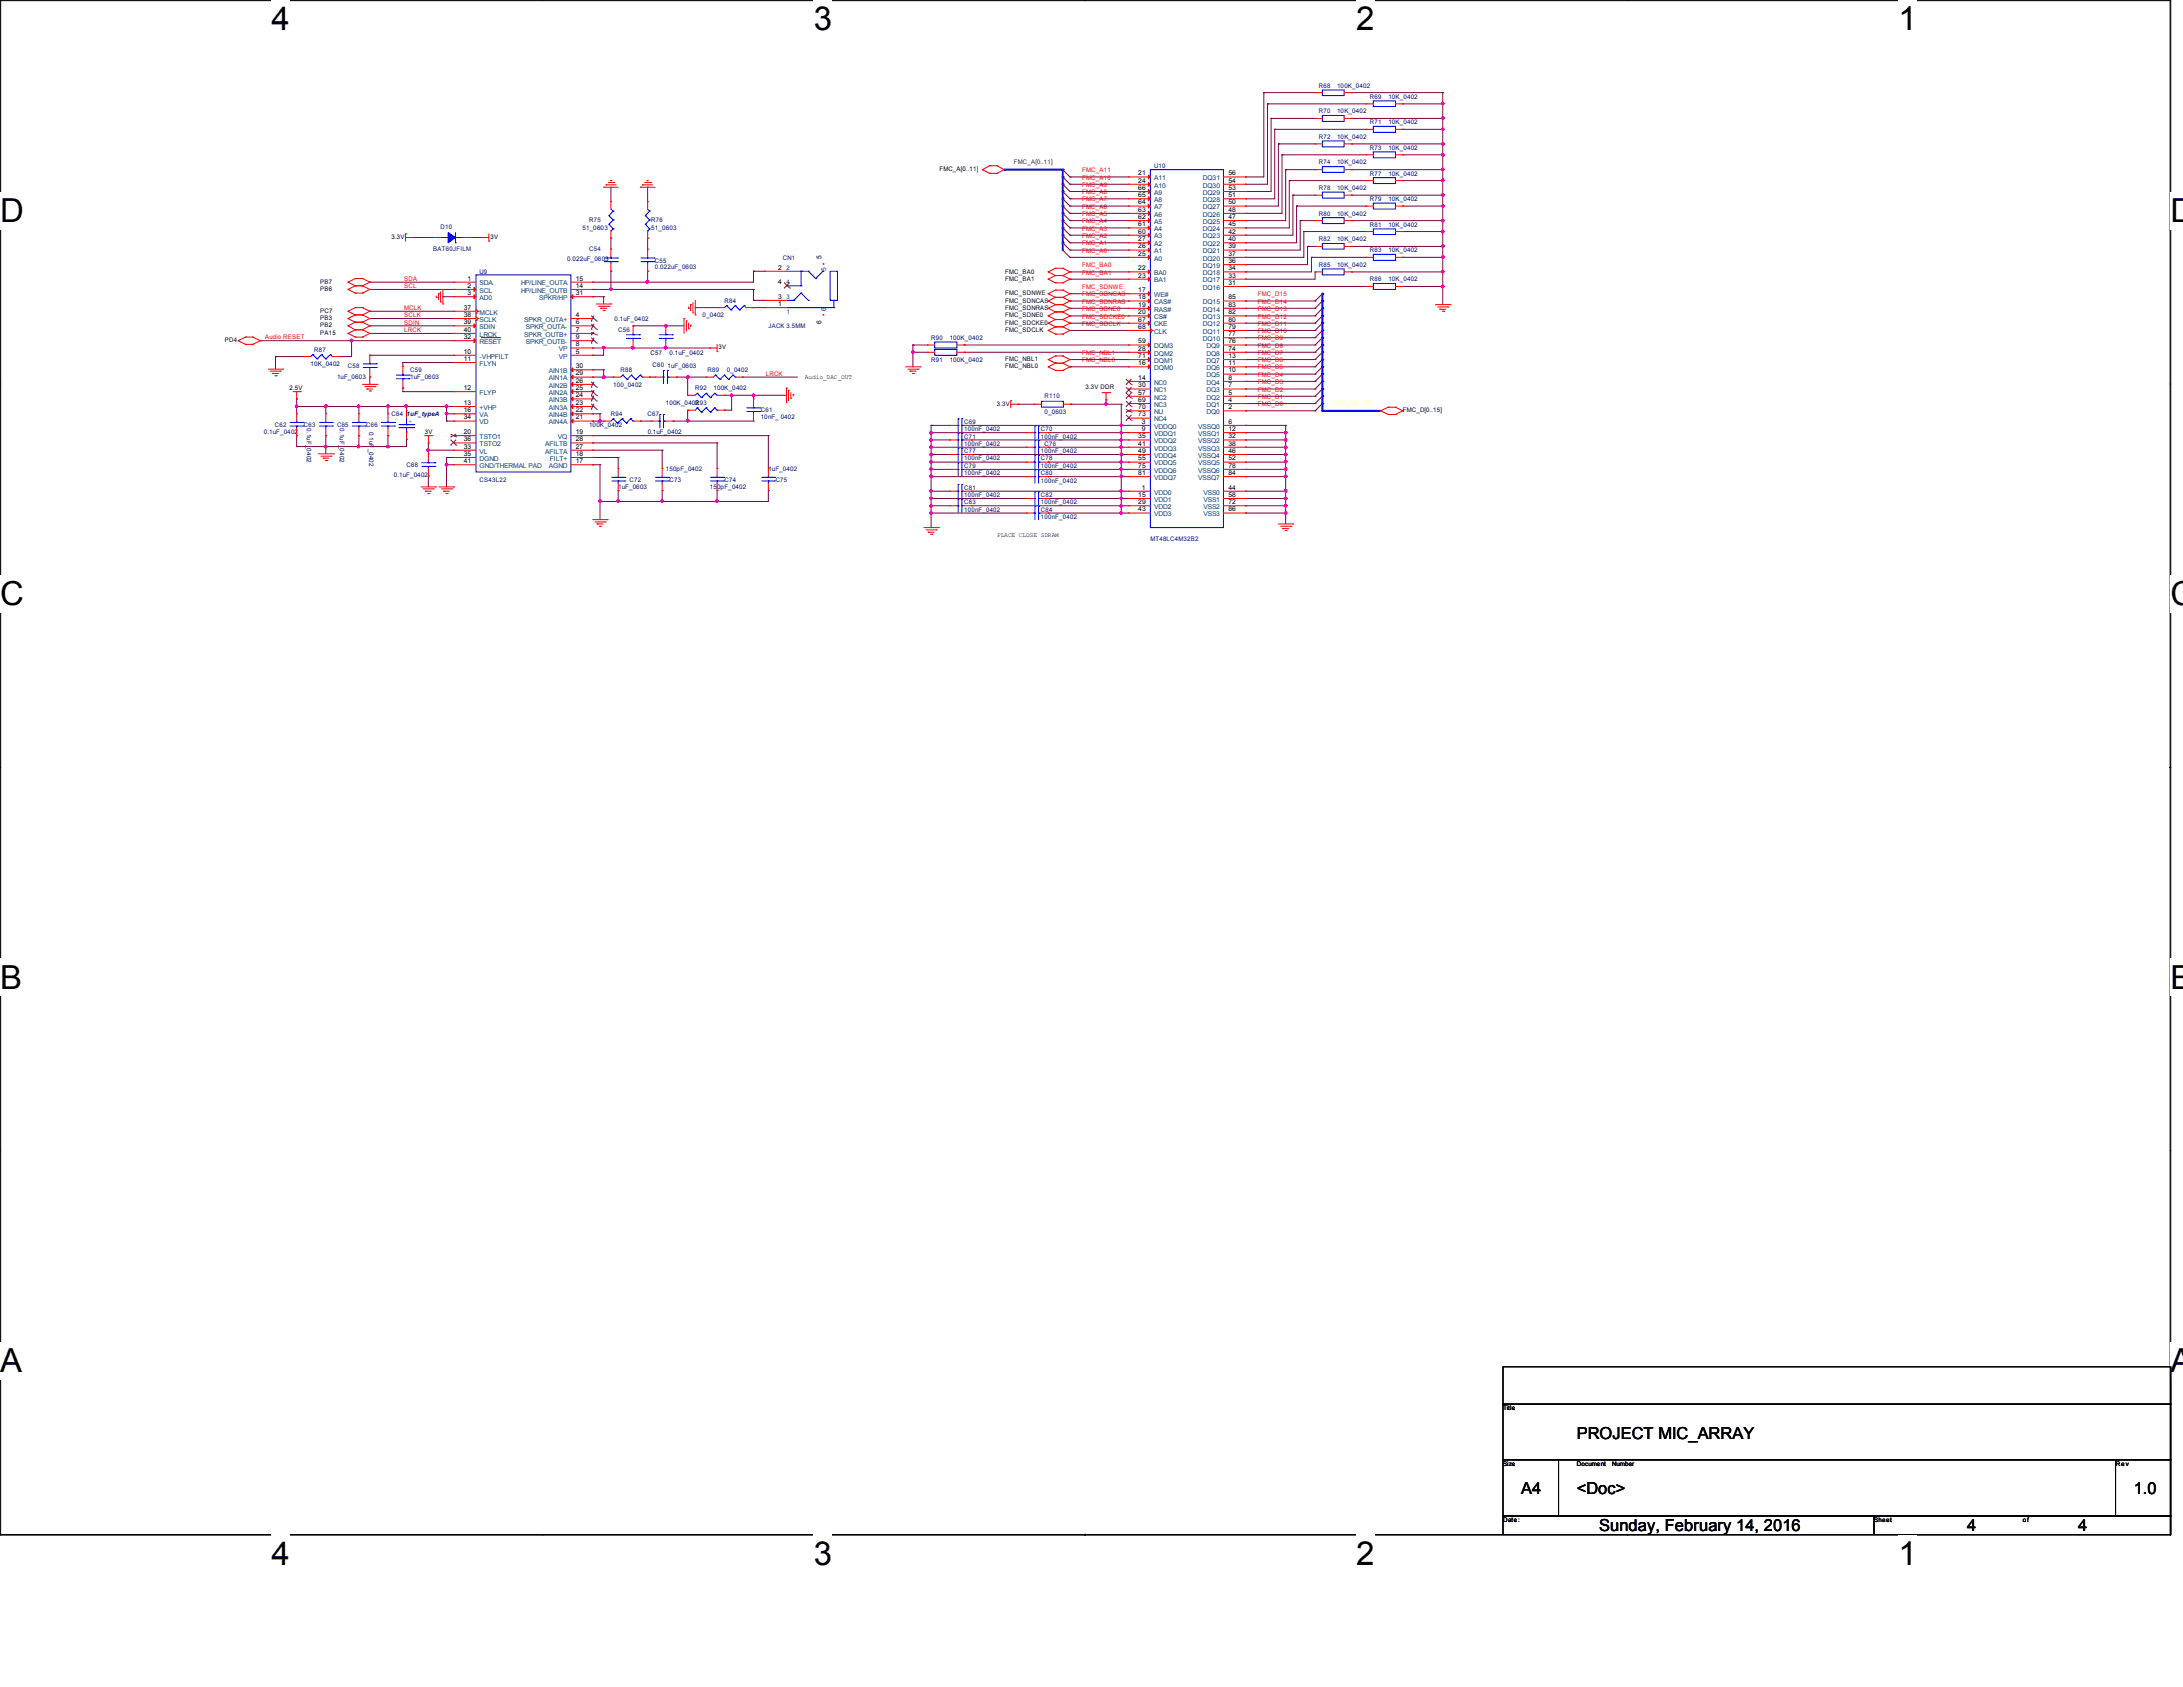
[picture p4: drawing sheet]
<svg xmlns="http://www.w3.org/2000/svg" width="279mm" height="216mm" viewBox="0 0 279 216" stroke-linecap="round" stroke-linejoin="round" font-family="sans-serif">
<defs><g id="words">
<g font-size="4.2">
<text x="34.8" y="3.9">4</text>
<text x="104.1" y="3.9">3</text>
<text x="173.6" y="3.9">2</text>
<text x="243" y="3.9">1</text>
<text x="0" y="28.4">D</text>
<text x="277.8" y="28.4">D</text>
<text x="0" y="77.5">C</text>
<text x="277.8" y="77.5">C</text>
<text x="0" y="126.5">B</text>
<text x="277.8" y="126.5">B</text>
<text x="0" y="175.6">A</text>
<text x="277.8" y="175.6">A</text>
<text x="34.8" y="200.2">4</text>
<text x="104.1" y="200.2">3</text>
<text x="173.6" y="200.2">2</text>
<text x="243" y="200.2">1</text>
</g>
<g font-size="2.1">
<text x="201.8" y="184.1">PROJECT MIC_ARRAY</text>
<text x="194.7" y="191.2">A4</text>
<text x="201.8" y="191.2">&lt;Doc&gt;</text>
<text x="273.1" y="191.2">1.0</text>
<text x="204.7" y="196">Sunday, February 14, 2016</text>
<text x="251.8" y="196">4</text>
<text x="266" y="196">4</text>
</g>
<g font-size=".9">
<text x="105.1" y="33.1" transform="rotate(-90 105.1 33.1)">5</text>
<text x="105.1" y="41.4" transform="rotate(-90 105.1 41.4)">6</text>
</g>
<g font-size=".9" fill="#004080">
<text x="105.8" y="34.7" transform="rotate(-90 105.8 34.7)">5</text>
<text x="105.8" y="39.8" transform="rotate(-90 105.8 39.8)">6</text>
</g>
<g font-size=".8" fill="#000080">
<text x="168.8" y="11.2">R68</text>
<text x="171.1" y="11.2">100K_0402</text>
<text x="168.8" y="17.8">R72</text>
<text x="168.8" y="14.5">R70</text>
<text x="171.1" y="17.8">10K_0402</text>
<text x="171.1" y="14.5">10K_0402</text>
<text x="175.3" y="15.9">R71</text>
<text x="175.3" y="12.6">R69</text>
<text x="177.7" y="15.9">10K_0402</text>
<text x="177.7" y="12.6">10K_0402</text>
<text x="147.7" y="21.5">U10</text>
<text x="168.8" y="21">R74</text>
<text x="171.1" y="21">10K_0402</text>
<text x="175.3" y="19.2">R73</text>
<text x="175.3" y="22.5">R77</text>
<text x="177.7" y="19.2">10K_0402</text>
<text x="177.7" y="22.5">10K_0402</text>
<text x="56.4" y="29.3">D10</text>
<text x="74.6" y="29.5">51_0603</text>
<text x="75.4" y="28.4">R75</text>
<text x="83.4" y="28.4">R76</text>
<text x="83.4" y="29.4">51_0603</text>
<text x="168.8" y="27.6">R80</text>
<text x="168.8" y="24.3">R78</text>
<text x="171.1" y="27.6">10K_0402</text>
<text x="171.1" y="24.3">10K_0402</text>
<text x="175.3" y="29">R81</text>
<text x="175.3" y="25.7">R79</text>
<text x="177.7" y="29">10K_0402</text>
<text x="177.7" y="25.7">10K_0402</text>
<text x="55.5" y="32.1">BAT60JFILM</text>
<text x="61.4" y="35">U9</text>
<text x="72.6" y="33.4">0.022uF_0603</text>
<text x="75.4" y="32.2">C54</text>
<text x="83.8" y="33.6">C55</text>
<text x="83.8" y="34.4">0.022uF_0603</text>
<text x="100.2" y="33.2">CN1</text>
<text x="168.8" y="34.2">R85</text>
<text x="168.8" y="30.9">R82</text>
<text x="171.1" y="34.2">10K_0402</text>
<text x="171.1" y="30.9">10K_0402</text>
<text x="175.3" y="32.3">R83</text>
<text x="177.7" y="32.3">10K_0402</text>
<text x="78.7" y="41.1">0.1uF_0402</text>
<text x="89.9" y="40.6">0_0402</text>
<text x="92.7" y="38.7">R84</text>
<text x="98.3" y="42">JACK 3.5MM</text>
<text x="175.3" y="36">R86</text>
<text x="177.7" y="36">10K_0402</text>
<text x="39.8" y="46.9">10K_0402</text>
<text x="40.2" y="45">R87</text>
<text x="44.5" y="47.2">C58</text>
<text x="52.5" y="47.6">C59</text>
<text x="79.1" y="42.5">C56</text>
<text x="79.4" y="47.6">R88</text>
<text x="83.3" y="45.4">C57</text>
<text x="83.5" y="47">C60</text>
<text x="85.4" y="47.1">1uF_0603</text>
<text x="85.7" y="45.5">0.1uF_0402</text>
<text x="90.6" y="47.6">R89</text>
<text x="93" y="47.6">0_0402</text>
<text x="119.2" y="46.3">R91</text>
<text x="119.2" y="43.5">R90</text>
<text x="121.6" y="46.3">100K_0402</text>
<text x="121.6" y="43.5">100K_0402</text>
<text x="43.1" y="48.6">1uF_0603</text>
<text x="50.1" y="53.3">C64</text>
<text x="52" y="53.3">1uF_typeA</text>
<text x="52.5" y="48.6">1uF_0603</text>
<text x="78.2" y="53.3">R94</text>
<text x="78.5" y="49.5">100_0402</text>
<text x="82.9" y="53.3">C67</text>
<text x="85.2" y="51.8">100K_0402</text>
<text x="89" y="51.8">R93</text>
<text x="89" y="50">R92</text>
<text x="91.3" y="50">100K_0402</text>
<text x="97.4" y="52.8">C61</text>
<text x="97.4" y="53.6">10nF_ 0402</text>
<text x="133.7" y="50.9">R110</text>
<text x="133.7" y="53">0_0603</text>
<text x="33.8" y="55.6">0.1uF_0402</text>
<text x="35.2" y="54.7">C62</text>
<text x="38.9" y="54.7">C63</text>
<text x="39.3" y="54.8" transform="rotate(90 39.3 54.8)">0.1uF_0402</text>
<text x="43.1" y="54.7">C65</text>
<text x="43.5" y="54.8" transform="rotate(90 43.5 54.8)">0.1uF_0402</text>
<text x="46.9" y="54.7">C66</text>
<text x="47.2" y="55.3" transform="rotate(90 47.2 55.3)">0.1uF_0402</text>
<text x="52" y="59.8">C68</text>
<text x="75.4" y="54.7">100K_0402</text>
<text x="82.9" y="55.6">0.1uF_0402</text>
<text x="123.4" y="59.9">C79</text>
<text x="123.4" y="58">C77</text>
<text x="123.4" y="58.9">100nF_0402</text>
<text x="123.4" y="56.1">C71</text>
<text x="123.4" y="57.1">100nF_0402</text>
<text x="123.4" y="54.3">C69</text>
<text x="123.4" y="55.2">100nF_0402</text>
<text x="133.2" y="58.9">C78</text>
<text x="133.2" y="59.9">100nF_0402</text>
<text x="133.2" y="58">100nF_0402</text>
<text x="133.2" y="55.2">C70</text>
<text x="133.2" y="56.1">100nF_0402</text>
<text x="133.7" y="57.1">C76</text>
<text x="50.4" y="61.1">0.1uF_0402</text>
<text x="61.4" y="61.7">CS43L22</text>
<text x="79.1" y="62.6">1uF_0603</text>
<text x="80.6" y="61.7">C72</text>
<text x="85.2" y="60.2">150pF_0402</text>
<text x="85.7" y="61.7">C73</text>
<text x="90.9" y="62.6">150pF_0402</text>
<text x="92.7" y="61.7">C74</text>
<text x="98.4" y="60.2">1uF_0402</text>
<text x="99.3" y="61.7">C75</text>
<text x="123.4" y="64.6">C83</text>
<text x="123.4" y="65.5">100nF_0402</text>
<text x="123.4" y="60.8">100nF_0402</text>
<text x="123.4" y="62.7">C81</text>
<text x="123.4" y="63.6">100nF_0402</text>
<text x="133.2" y="65.5">C84</text>
<text x="133.2" y="60.8">C80</text>
<text x="133.2" y="61.8">100nF_0402</text>
<text x="133.2" y="63.6">C82</text>
<text x="133.2" y="64.6">100nF_0402</text>
<text x="133.2" y="66.4">100nF_0402</text>
<text x="147.2" y="69.3">MT48LC4M32B2</text>
</g>
<g font-size=".8">
<text x="120.2" y="21.9">FMC_A[0..11]</text>
<text x="145.7" y="22.4">21</text>
<text x="145.7" y="23.4">24</text>
<text x="157.2" y="22.4">56</text>
<text x="157.2" y="23.4">54</text>
<text x="145.7" y="24.3">66</text>
<text x="145.7" y="25.2">65</text>
<text x="145.7" y="26.2">64</text>
<text x="145.7" y="27.1">63</text>
<text x="145.7" y="28">62</text>
<text x="145.7" y="29">61</text>
<text x="145.7" y="29.9">60</text>
<text x="157.2" y="24.3">53</text>
<text x="157.2" y="25.2">51</text>
<text x="157.2" y="26.2">50</text>
<text x="157.2" y="27.1">48</text>
<text x="157.2" y="28">47</text>
<text x="157.2" y="29">45</text>
<text x="157.2" y="29.9">42</text>
<text x="50.1" y="30.6">3.3V</text>
<text x="59.8" y="35.9">1</text>
<text x="62.8" y="30.6">3V</text>
<text x="73.7" y="35.9">15</text>
<text x="99.6" y="34.5">2</text>
<text x="128.7" y="35">FMC_BA0</text>
<text x="128.7" y="35.9">FMC_BA1</text>
<text x="145.7" y="30.9">27</text>
<text x="145.7" y="31.8">26</text>
<text x="145.7" y="32.7">25</text>
<text x="145.7" y="34.6">22</text>
<text x="145.7" y="35.5">23</text>
<text x="157.2" y="30.9">40</text>
<text x="157.2" y="31.8">39</text>
<text x="157.2" y="32.7">37</text>
<text x="157.2" y="33.7">36</text>
<text x="157.2" y="34.6">34</text>
<text x="157.2" y="35.5">33</text>
<text x="41" y="36.3">PB7</text>
<text x="41" y="37.3">PB6</text>
<text x="41" y="40">PC7</text>
<text x="41" y="41">PB3</text>
<text x="41" y="41.9">PB2</text>
<text x="59.4" y="39.6">37</text>
<text x="59.4" y="40.6">38</text>
<text x="59.4" y="41.5">39</text>
<text x="59.8" y="36.8">2</text>
<text x="59.8" y="37.8">3</text>
<text x="73.7" y="40.6">4</text>
<text x="73.7" y="41.5">6</text>
<text x="73.7" y="36.8">14</text>
<text x="73.7" y="37.8">31</text>
<text x="99.6" y="39.2">1</text>
<text x="99.6" y="38.2">3</text>
<text x="99.6" y="36.4">4</text>
<text x="128.7" y="37.8">FMC_SDNWE</text>
<text x="128.7" y="38.7">FMC_SDNCAS</text>
<text x="128.7" y="39.7">FMC_SDNRAS</text>
<text x="128.7" y="40.6">FMC_SDNE0</text>
<text x="128.7" y="41.5">FMC_SDCKE0</text>
<text x="145.7" y="37.4">17</text>
<text x="145.7" y="38.3">18</text>
<text x="145.7" y="39.2">19</text>
<text x="145.7" y="40.2">20</text>
<text x="145.7" y="41.1">67</text>
<text x="157.2" y="36.4">31</text>
<text x="157.2" y="38.3">85</text>
<text x="157.2" y="39.2">83</text>
<text x="157.2" y="40.2">82</text>
<text x="157.2" y="41.1">80</text>
<text x="28.8" y="43.8">PD4</text>
<text x="41" y="42.8">PA15</text>
<text x="59.4" y="45.3">10</text>
<text x="59.4" y="46.2">11</text>
<text x="59.4" y="43.4">32</text>
<text x="59.4" y="42.5">40</text>
<text x="73.7" y="45.3">5</text>
<text x="73.7" y="42.5">7</text>
<text x="73.7" y="44.3">8</text>
<text x="73.7" y="43.4">9</text>
<text x="73.7" y="47.1">30</text>
<text x="92" y="44.7">3V</text>
<text x="128.7" y="42.5">FMC_SDCLK</text>
<text x="128.7" y="46.2">FMC_NBL1</text>
<text x="128.7" y="47.2">FMC_NBL0</text>
<text x="145.7" y="42.1">68</text>
<text x="145.7" y="43.9">59</text>
<text x="145.7" y="44.9">28</text>
<text x="145.7" y="45.8">71</text>
<text x="145.7" y="46.7">16</text>
<text x="157.2" y="42.1">79</text>
<text x="157.2" y="43">77</text>
<text x="157.2" y="43.9">76</text>
<text x="157.2" y="44.9">74</text>
<text x="157.2" y="45.8">13</text>
<text x="157.2" y="46.7">11</text>
<text x="157.2" y="47.7">10</text>
<text x="37" y="50">2.5V</text>
<text x="59.4" y="49.9">12</text>
<text x="59.4" y="51.8">13</text>
<text x="59.4" y="52.7">16</text>
<text x="59.4" y="53.7">34</text>
<text x="73.7" y="53.7">21</text>
<text x="73.7" y="52.7">22</text>
<text x="73.7" y="51.8">23</text>
<text x="73.7" y="50.8">24</text>
<text x="73.7" y="49.9">25</text>
<text x="73.7" y="49">26</text>
<text x="73.7" y="48">29</text>
<text x="103" y="48.5">Audio_DAC_OUT</text>
<text x="127.6" y="51.9">3.3V</text>
<text x="138.9" y="49.8">3.3V DDR</text>
<text x="145.7" y="48.6">14</text>
<text x="145.7" y="49.6">30</text>
<text x="145.7" y="50.5">57</text>
<text x="145.7" y="51.4">69</text>
<text x="145.7" y="52.4">70</text>
<text x="145.7" y="53.3">73</text>
<text x="157.2" y="48.6">8</text>
<text x="157.2" y="49.6">7</text>
<text x="157.2" y="50.5">5</text>
<text x="157.2" y="51.4">4</text>
<text x="157.2" y="52.4">2</text>
<text x="179.5" y="52.8">FMC_D[0..15]</text>
<text x="54.4" y="55.6">3V</text>
<text x="59.4" y="55.5">20</text>
<text x="59.4" y="57.4">33</text>
<text x="59.4" y="58.3">35</text>
<text x="59.4" y="56.5">36</text>
<text x="59.4" y="59.3">41</text>
<text x="73.7" y="59.3">17</text>
<text x="73.7" y="58.3">18</text>
<text x="73.7" y="55.5">19</text>
<text x="73.7" y="57.4">27</text>
<text x="73.7" y="56.5">28</text>
<text x="145.7" y="56.1">35</text>
<text x="145.7" y="57">41</text>
<text x="145.7" y="58">49</text>
<text x="145.7" y="58.9">55</text>
<text x="145.7" y="59.9">75</text>
<text x="146.2" y="54.2">3</text>
<text x="146.2" y="55.2">9</text>
<text x="157.2" y="54.2">6</text>
<text x="157.2" y="55.2">12</text>
<text x="157.2" y="56.1">32</text>
<text x="157.2" y="57">38</text>
<text x="157.2" y="58">46</text>
<text x="157.2" y="58.9">52</text>
<text x="157.2" y="59.9">78</text>
<text x="145.7" y="60.8">81</text>
<text x="145.7" y="63.6">15</text>
<text x="145.7" y="64.5">29</text>
<text x="145.7" y="65.4">43</text>
<text x="146.2" y="62.7">1</text>
<text x="157.2" y="60.8">84</text>
<text x="157.2" y="62.7">44</text>
<text x="157.2" y="63.6">58</text>
<text x="157.2" y="64.5">72</text>
<text x="157.2" y="65.4">86</text>
<text x="127.6" y="68.7">PLACE CLOSE SDRAM</text>
<text x="192.4" y="180.5">Title</text>
<text x="192.4" y="187.6">Size</text>
<text x="201.8" y="187.6">Document</text>
<text x="206.4" y="187.6">Number</text>
<text x="270.8" y="187.6">Re v</text>
<text x="192.4" y="194.8">Date:</text>
<text x="239.9" y="194.8">Sheet</text>
<text x="258.9" y="194.8">of</text>
</g>
<text font-size=".8" fill="#008000" x="129.8" y="21">FMC_A[0..11]</text>
<g font-size=".8" fill="#f00">
<text x="138.5" y="22.1">FMC_A11</text>
<text x="138.5" y="23">FMC_A10</text>
<text x="138.5" y="23.9">FMC_A9</text>
<text x="138.5" y="24.8">FMC_A8</text>
<text x="138.5" y="26.7">FMC_A6</text>
<text x="138.5" y="25.8">FMC_A7</text>
<text x="138.5" y="27.6">FMC_A5</text>
<text x="138.5" y="28.6">FMC_A4</text>
<text x="138.5" y="29.5">FMC_A3</text>
<text x="51.7" y="35.9">SDA</text>
<text x="138.5" y="34.2">FMC_BA0</text>
<text x="138.5" y="35.1">FMC_BA1</text>
<text x="138.5" y="30.5">FMC_A2</text>
<text x="138.5" y="31.4">FMC_A1</text>
<text x="138.5" y="32.3">FMC_A0</text>
<text x="51.7" y="36.9">SCL</text>
<text x="51.7" y="39.7">MCLK</text>
<text x="51.7" y="40.6">SCLK</text>
<text x="51.7" y="41.5">SDIN</text>
<text x="138.5" y="37">FMC_SDNWE</text>
<text x="138.5" y="37.9">FMC_SDNCAS</text>
<text x="138.5" y="38.9">FMC_SDNRAS</text>
<text x="138.5" y="39.8">FMC_SDNE0</text>
<text x="138.5" y="41.7">FMC_SDCLK</text>
<text x="138.5" y="40.8">FMC_SDCKE0</text>
<text x="161" y="37.9">FMC_D15</text>
<text x="161" y="38.9">FMC_D14</text>
<text x="161" y="39.8">FMC_D13</text>
<text x="161" y="41.7">FMC_D11</text>
<text x="161" y="40.8">FMC_D12</text>
<text x="34" y="43.4">Audio RESET</text>
<text x="51.7" y="42.5">LRCK</text>
<text x="138.5" y="46.4">FMC_NBL0</text>
<text x="138.5" y="45.4">FMC_NBL1</text>
<text x="161" y="42.6">FMC_D10</text>
<text x="161" y="45.4">FMC_D7</text>
<text x="161" y="44.5">FMC_D8</text>
<text x="161" y="43.6">FMC_D9</text>
<text x="161" y="46.4">FMC_D6</text>
<text x="161" y="47.3">FMC_D5</text>
<text x="98" y="48.1">LRCK</text>
<text x="161" y="48.2">FMC_D4</text>
<text x="161" y="49.2">FMC_D3</text>
<text x="161" y="52">FMC_D0</text>
<text x="161" y="51.1">FMC_D1</text>
<text x="161" y="50.1">FMC_D2</text>
</g>
<g font-size=".8" fill="#004080">
<text x="147.7" y="23.1">A11</text>
<text x="153.9" y="23.1">DQ31</text>
<text x="147.7" y="24">A10</text>
<text x="147.7" y="24.9">A9</text>
<text x="147.7" y="25.9">A8</text>
<text x="147.7" y="26.8">A7</text>
<text x="147.7" y="27.7">A6</text>
<text x="147.7" y="28.7">A5</text>
<text x="147.7" y="29.6">A4</text>
<text x="153.9" y="24">DQ30</text>
<text x="153.9" y="24.9">DQ29</text>
<text x="153.9" y="25.9">DQ28</text>
<text x="153.9" y="26.8">DQ27</text>
<text x="153.9" y="27.7">DQ26</text>
<text x="153.9" y="28.7">DQ25</text>
<text x="153.9" y="29.6">DQ24</text>
<text x="100.7" y="34.5">2</text>
<text x="147.7" y="30.5">A3</text>
<text x="147.7" y="31.5">A2</text>
<text x="147.7" y="32.4">A1</text>
<text x="147.7" y="33.4">A0</text>
<text x="147.7" y="35.2">BA0</text>
<text x="153.9" y="30.5">DQ23</text>
<text x="153.9" y="31.5">DQ22</text>
<text x="153.9" y="32.4">DQ21</text>
<text x="153.9" y="33.4">DQ20</text>
<text x="153.9" y="34.3">DQ19</text>
<text x="153.9" y="35.2">DQ18</text>
<text x="61.4" y="36.5">SDA</text>
<text x="61.4" y="37.5">SCL</text>
<text x="61.4" y="38.4">AD0</text>
<text x="61.4" y="40.3">MCLK</text>
<text x="61.4" y="41.2">SCLK</text>
<text x="66.7" y="37.5">HP/LINE_OUTB</text>
<text x="66.7" y="36.5">HP/LINE_OUTA</text>
<text x="67.1" y="41.2">SPKR_OUTA+</text>
<text x="69" y="38.4">SPKR/HP</text>
<text x="100.7" y="40.1">1</text>
<text x="100.7" y="38.3">3</text>
<text x="100.7" y="36.4">4</text>
<text x="147.7" y="36.2">BA1</text>
<text x="147.7" y="38">WE#</text>
<text x="147.7" y="38.9">CAS#</text>
<text x="147.7" y="39.9">RAS#</text>
<text x="147.7" y="40.9">CS#</text>
<text x="147.7" y="41.8">CKE</text>
<text x="153.9" y="36.2">DQ17</text>
<text x="153.9" y="37.1">DQ16</text>
<text x="153.9" y="38.9">DQ15</text>
<text x="153.9" y="39.9">DQ14</text>
<text x="153.9" y="40.9">DQ13</text>
<text x="153.9" y="41.8">DQ12</text>
<text x="61.4" y="45.9">-VHPFILT</text>
<text x="61.4" y="46.8">FLYN</text>
<text x="61.4" y="44">RESET</text>
<text x="61.4" y="42.1">SDIN</text>
<text x="61.4" y="43.1">LRCK</text>
<text x="67.1" y="43.1">SPKR_OUTB+</text>
<text x="67.3" y="42.1">SPKR_OUTA-</text>
<text x="67.3" y="44">SPKR_OUTB-</text>
<text x="70.2" y="47.8">AIN1B</text>
<text x="71.5" y="45.9">VP</text>
<text x="71.5" y="45">VP</text>
<text x="147.7" y="42.7">CLK</text>
<text x="147.7" y="44.6">DQM3</text>
<text x="147.7" y="45.5">DQM2</text>
<text x="147.7" y="46.4">DQM1</text>
<text x="147.7" y="47.4">DQM0</text>
<text x="153.9" y="42.7">DQ11</text>
<text x="153.9" y="43.6">DQ10</text>
<text x="154.4" y="44.6">DQ9</text>
<text x="154.4" y="45.5">DQ8</text>
<text x="154.4" y="46.4">DQ7</text>
<text x="154.4" y="47.4">DQ6</text>
<text x="61.4" y="50.5">FLYP</text>
<text x="61.4" y="52.5">+VHP</text>
<text x="61.4" y="53.4">VA</text>
<text x="70.2" y="53.4">AIN4B</text>
<text x="70.2" y="52.5">AIN3A</text>
<text x="70.2" y="51.5">AIN3B</text>
<text x="70.2" y="50.5">AIN2A</text>
<text x="70.2" y="49.6">AIN2B</text>
<text x="70.2" y="48.7">AIN1A</text>
<text x="147.7" y="49.2">NC0</text>
<text x="147.7" y="50.2">NC1</text>
<text x="147.7" y="51.1">NC2</text>
<text x="147.7" y="52.1">NC3</text>
<text x="147.7" y="53">NU</text>
<text x="147.7" y="53.9">NC4</text>
<text x="154.4" y="48.3">DQ5</text>
<text x="154.4" y="49.2">DQ4</text>
<text x="154.4" y="50.2">DQ3</text>
<text x="154.4" y="51.1">DQ2</text>
<text x="154.4" y="52.1">DQ1</text>
<text x="154.4" y="53">DQ0</text>
<text x="61.4" y="56.2">TSTO1</text>
<text x="61.4" y="58">VL</text>
<text x="61.4" y="54.3">VD</text>
<text x="61.4" y="59">DGND</text>
<text x="61.4" y="57.1">TSTO2</text>
<text x="61.4" y="59.9">GND/THERMAL PAD</text>
<text x="69.8" y="58">AFILTA</text>
<text x="69.8" y="57.1">AFILTB</text>
<text x="70.2" y="59.9">AGND</text>
<text x="70.2" y="54.3">AIN4A</text>
<text x="70.4" y="59">FILT+</text>
<text x="71.4" y="56.2">VQ</text>
<text x="147.7" y="54.9">VDDQ0</text>
<text x="147.7" y="55.8">VDDQ1</text>
<text x="147.7" y="56.7">VDDQ2</text>
<text x="147.7" y="57.7">VDDQ3</text>
<text x="147.7" y="58.6">VDDQ4</text>
<text x="147.7" y="59.6">VDDQ5</text>
<text x="153.3" y="54.9">VSSQ0</text>
<text x="153.3" y="55.8">VSSQ1</text>
<text x="153.3" y="56.7">VSSQ2</text>
<text x="153.3" y="57.7">VSSQ3</text>
<text x="153.3" y="58.6">VSSQ4</text>
<text x="153.3" y="59.6">VSSQ5</text>
<text x="147.7" y="60.5">VDDQ6</text>
<text x="147.7" y="61.4">VDDQ7</text>
<text x="147.7" y="63.3">VDD0</text>
<text x="147.7" y="64.2">VDD1</text>
<text x="147.7" y="65.2">VDD2</text>
<text x="153.3" y="60.5">VSSQ6</text>
<text x="153.3" y="61.4">VSSQ7</text>
<text x="154" y="63.3">VSS0</text>
<text x="154" y="64.2">VSS1</text>
<text x="154" y="65.2">VSS2</text>
<text x="147.7" y="66.1">VDD3</text>
<text x="154" y="66.1">VSS3</text>
</g>
<text font-size=".8" fill="#ffff80" x="170.5" y="51.9">FMC_D[0..15]</text>
<text font-size=".8" fill="#00f" x="52.3" y="54.2">+</text>
</g></defs>
<path d="M0 0h277.8v196.5h-277.8zM.1 .1h277.6v196.3h-277.6z" fill="none" stroke="#000" stroke-width=".13"/>
<g fill="#fff">
<path d="M34.8 0h2.3v4.8h-2.3z"/>
<path d="M34.8 196.4h2.3v4.8h-2.3z"/>
</g>
<path d="M69.5 0v.1M69.5 196.4v.1" fill="none" stroke="#000" stroke-width=".13"/>
<g fill="#fff">
<path d="M104.1 0h2.4v4.8h-2.4z"/>
<path d="M104.1 196.4h2.4v4.8h-2.4z"/>
</g>
<path d="M138.9 0v.1M138.9 196.4v.1" fill="none" stroke="#000" stroke-width=".13"/>
<g fill="#fff">
<path d="M173.6 0h2.3v4.8h-2.3z"/>
<path d="M173.6 196.4h2.3v4.8h-2.3z"/>
</g>
<path d="M208.3 0v.1M208.3 196.4v.1" fill="none" stroke="#000" stroke-width=".13"/>
<g fill="#fff">
<path d="M243 0h2.4v4.8h-2.4z"/>
<path d="M243 196.4h2.4v4.8h-2.4z"/>
<path d="M0 24.6h3.1v4.7h-3.1z"/>
<path d="M277.8 24.6h1.6v4.7h-1.6z"/>
<path d="M0 73.7h3.1v4.7h-3.1z"/>
<path d="M277.8 73.7h1.6v4.7h-1.6z"/>
</g>
<path d="M0 49.1h.1M277.7 49.1h.1" fill="none" stroke="#000" stroke-width=".13"/>
<g fill="#fff">
<path d="M0 122.7h2.9v4.8h-2.9z"/>
<path d="M277.8 122.7h1.6v4.8h-1.6z"/>
</g>
<path d="M0 98.2h.1M277.7 98.2h.1" fill="none" stroke="#000" stroke-width=".13"/>
<g fill="#fff">
<path d="M0 171.8h2.9v4.7h-2.9z"/>
<path d="M277.7 171.8h1.7v4.7h-1.7z"/>
</g>
<path d="M0 147.3h.1M277.7 147.3h.1M192.4 174.9h85.4v4.8h-85.4zM192.4 179.7h85.4v7.1h-85.4zM192.4 186.8h7.1v7.2h-7.1zM192.4 194h47.5v2.4h-47.5zM199.5 186.8h71.3v7.2h-71.3zM239.9 194h37.9v2.4h-37.9zM270.8 186.8h7v7.2h-7z" fill="none" stroke="#000" stroke-width=".13"/>
<g fill="none" stroke="#800040" stroke-width=".13">
<path d="M161.8 11.9h.1M161.8 11.9v10.7h-2.4M161.8 11.9h6.5M162.2 13.3h.1M162.2 13.3h12.6M162.2 13.3v10.3h-2.8M162.7 15.2h.1M162.7 15.2v9.3h-3.3M162.7 15.2h5.6M163.2 16.6h.1M163.2 16.6h11.6M163.2 16.6v8.8h-3.8"/>
<path d="M163.6 18.4h.1M163.6 18.4v8h-4.2M163.6 18.4h4.7M164.1 19.8h.1M164.1 19.8h10.7M164.1 19.8v7.5h-4.7M173 11.9h.1M173 15.2h.1M173 18.4h.1M173 18.4h11.7M173 11.9h11.7M173 15.2h11.7"/>
<path d="M179.5 13.3h.1M179.5 16.6h.1M179.5 19.8h.1M179.5 19.8h5.2M179.5 16.6h5.2M179.5 13.3h5.2M184.7 11.9h.1M184.7 13.3h.1M184.7 15.2h.1M184.7 16.6h.1M184.7 18.4h.1M184.7 19.8h.1"/>
<path d="M184.7 11.9v27.1M47.3 37h.1M47.3 36.1h.1M47.3 39.8h.1M47.3 36.1h10.8M47.3 37h10.8M47.3 39.8h10.8M52.8 30.4h.1M52.8 30.4h2.7M56.7 38h.1M56.7 38h1.4M60.2 30.4h.1"/>
<path d="M60.2 30.4h1.4M75.9 36.1h.1M75.9 37h.1M75.9 38h.1M75.9 37h20.5M75.9 38h1.4M77.3 38h.1M77.3 38v.9M78.2 34.7h.1M78.2 37h.1M78.2 30.5h.1M78.2 24h.1"/>
<path d="M78.2 24v1.8M78.2 30.5v1.4M78.2 34.7v2.3M82.9 34.7h.1M82.9 36.1h.1M82.9 30.5h.1M82.9 24h.1M82.9 24v1.8M82.9 30.5v1.4M82.9 34.7v1.4M89 39.4h.1M89 39.4h2.8"/>
<path d="M96.4 34.7h.1M96.4 37h.1M96.4 38.4h.1M96.4 39.4h.1M96.4 34.7v1.4h-20.5M96.4 37v1.4M96.4 34.7h1.4M96.4 38.4h1.4M96.4 39.4h1.4M136 21.7h.1M136 22.6h.1M136 23.6h.1"/>
<path d="M136 24.5h.1M136 25.4h.1M136 26.4h.1M136 29.2h.1M136 28.2h.1M136 27.3h.1M136 32h.1M136 30.1h.1M136 31.1h.1M136 21.7l.9 .9M136 22.6l.9 1M136 23.6l.9 .9"/>
<path d="M136 24.5l.9 .9M136 25.4l.9 1M136 26.4l.9 .9M136 29.2l.9 .9M136 28.2l.9 1M136 27.3l.9 .9M136 32l.9 .9M136 30.1l.9 1M136 31.1l.9 .9M136.9 34.8h.1M136.9 35.7h.1M136.9 37.6h.1"/>
<path d="M136.9 38.5h.1M136.9 39.5h.1M136.9 22.6h.1M136.9 23.6h.1M136.9 25.4h.1M136.9 24.5h.1M136.9 27.3h.1M136.9 26.4h.1M136.9 28.2h.1M136.9 29.2h.1M136.9 31.1h.1M136.9 30.1h.1"/>
<path d="M136.9 32h.1M136.9 32.9h.1M136.9 34.8h7.5M136.9 35.7h7.5M136.9 37.6h7.5M136.9 38.5h7.5M136.9 39.5h7.5M136.9 32.9h7.5M136.9 28.2h7.5M136.9 32h7.5M136.9 26.4h7.5M136.9 31.1h7.5"/>
<path d="M136.9 30.1h7.5M136.9 29.2h7.5M136.9 27.3h7.5M136.9 25.4h7.5M136.9 24.5h7.5M136.9 23.6h7.5M136.9 22.6h7.5M159.4 35.7h.1M159.4 34.8h.1M159.4 33.9h.1M159.4 32.9h.1M159.4 32h.1"/>
<path d="M159.4 31.1h.1M159.4 30.1h.1M159.4 29.2h.1M159.4 28.2h.1M159.4 36.7h.1M159.4 27.3h.1M159.4 26.4h.1M159.4 25.4h.1M159.4 24.5h.1M159.4 23.6h.1M159.4 22.6h.1M159.4 38.5h.1"/>
<path d="M159.4 39.5h.1M159.4 38.5h8.9M159.4 39.5h8.9M159.4 36.7h15.4M164.5 21.7h.1M164.5 21.7v6.5h-5.1M164.5 21.7h3.8M165 23.1h.1M165 23.1h9.8M165 23.1v6.1h-5.6M165.5 25h.1M165.5 25h2.8"/>
<path d="M165.5 25v5.1h-6.1M165.9 26.4h.1M165.9 26.4h8.9M165.9 26.4v4.7h-6.5M166.4 28.2h.1M166.4 28.2h1.9M166.4 28.2v3.8h-7M166.9 29.6h.1M166.9 29.6v3.3h-7.5M166.9 29.6h7.9M167.3 31.5h.1M167.3 31.5v2.4h-7.9"/>
<path d="M167.3 31.5h1M167.9 32.9h.1M167.9 32.9v1.9h-8.5M167.9 32.9h6.9M168.3 34.8h.1M168.3 38.5h.1M168.3 39.5h.1M168.3 34.8v.9h-8.9M169.2 37.6l-.9 .9M169.2 38.5l-.9 1M169.2 39.5l-.9 .9M173 21.7h.1"/>
<path d="M173 25h.1M173 28.2h.1M173 31.5h.1M173 34.8h.1M173 34.8h11.7M173 31.5h11.7M173 28.2h11.7M173 25h11.7M173 21.7h11.7M179.5 23.1h.1M179.5 26.4h.1M179.5 29.6h.1"/>
<path d="M179.5 32.9h.1M179.5 36.7h.1M179.5 32.9h5.2M179.5 29.6h5.2M179.5 26.4h5.2M179.5 23.1h5.2M179.5 36.7h5.2M184.7 21.7h.1M184.7 23.1h.1M184.7 25h.1M184.7 26.4h.1M184.7 28.2h.1"/>
<path d="M184.7 29.6h.1M184.7 31.5h.1M184.7 32.9h.1M184.7 34.8h.1M184.7 36.7h.1M33.3 43.6h.1M33.3 43.6h24.8M35.3 45.6h.1M35.3 45.6h3.5M35.3 45.6v1.6M38 52h.1M38 57.1h.1"/>
<path d="M38 55.8h.1M38 51.1h.1M38 52h20.1M38 51.1v1.9M38 55.8v1.3M41.7 52h.1M41.7 55.8h.1M41.7 57.1h.1M41.7 52v1M41.7 55.8v2.3M43.5 45.6h.1M45 43.6h.1"/>
<path d="M45 43.6v2h-1.5M45.9 52h.1M45.9 55.8h.1M45.9 57.1h.1M45.9 52v1M45.9 55.8v1.3M47.3 45.5h.1M47.3 48.3h.1M47.3 40.8h.1M47.3 41.7h.1M47.3 42.7h.1M47.3 41.7h10.8"/>
<path d="M47.3 45.5h10.8M47.3 48.3v.9M47.3 40.8h10.8M47.3 42.7h10.8M49.7 52h.1M49.7 55.8h.1M49.7 57.1h.1M49.7 52v1M49.7 55.8v1.3M51.6 46.4h.1M51.6 49.7h.1M51.6 50.1h.1"/>
<path d="M51.6 46.4h6.5M51.6 46.4v.5M51.6 49.7v.4M51.6 50.1h6.5M52 52h.1M52 56.2h.1M52 56.2v.9h-14M52 52v.5M54.8 57.6h.1M54.8 56.7h.1M54.8 57.6h3.3M54.8 56.7v1.4"/>
<path d="M57.1 52h.1M57.1 53.9h.1M57.1 53h.1M57.1 58.5h.1M57.1 59.5h.1M57.1 52v1.9M57.1 58.5v3.8M57.1 53.9h1M57.1 53h1M57.1 58.5h1M57.1 59.5h1M75.9 44.5h.1"/>
<path d="M75.9 45.5h.1M75.9 48.3h.1M75.9 47.3h.1M75.9 53.9h.1M75.9 55.8h.1M75.9 56.7h.1M75.9 57.6h.1M75.9 58.5h.1M75.9 59.5h.1M75.9 53h.1M75.9 44.5h14.9M75.9 48.3h2.6"/>
<path d="M75.9 47.3h1.4M75.9 53.9h1.4M75.9 53h.9M75.9 57.6h8.9M75.9 58.5h3.2M75.9 59.5h.9M75.9 55.8h22.4M75.9 56.7h15.9M76.8 59.5h.1M76.8 53h.1M76.8 53.9h.1M76.8 53v.9"/>
<path d="M76.8 59.5v7M77.3 44.5h.1M77.3 47.3h.1M77.3 48.3h.1M77.3 44.5v1h-1.4M77.3 47.3v1M79.1 58.5h.1M79.1 58.5v1.4M81 44.5h.1M81 41.7h.1M81 41.7h6.5M82 53.9h.1"/>
<path d="M82 53.9h1.4M83.1 48.3h.1M83.1 48.3h.7M84.8 57.6h.1M84.8 57.6v2.3M85.2 44.5h.1M85.2 41.7h.1M86.1 53.9h.1M86.1 53.9h10.3M86.6 48.3h.1M86.6 48.3h3.8M88 48.3h.1"/>
<path d="M88 52.5h.1M88 53.9h.1M88 48.3v2.3M88 52.5v1.4M91.8 56.7h.1M91.8 56.7v3.2M92.7 50.6h.1M92.7 52.5h.1M92.7 50.6h8M93.6 50.6h.1M93.6 50.6v1.9h-.9M95 48.3h.1"/>
<path d="M95 48.3h7.1M96.4 50.6h.1M96.4 50.6v.5M98.3 55.8h.1M98.3 55.8v4.1M116.8 44.2h.1M116.8 45.1h.1M116.8 44.2h1.9M116.8 45.1h1.9M116.8 44.2v2.7M119.2 54.4h.1M119.2 56.3h.1"/>
<path d="M119.2 58.2h.1M119.2 55.4h.1M119.2 57.2h.1M119.2 59.1h.1M119.2 54.4h2.3M119.2 55.4h12.2M119.2 56.3h2.3M119.2 57.2h12.2M119.2 58.2h2.3M119.2 59.1h12.2M119.2 54.4v13.1M123.4 44.2h.1"/>
<path d="M123.4 45.1h.1M123.4 44.2h21M123.4 45.1h21M124.3 56.3h.1M124.3 58.2h.1M124.3 54.4h.1M124.3 54.4h20.1M124.3 56.3h20.1M124.3 58.2h20.1M130.3 51.7h.1M130.3 51.7h2.1M134.2 55.4h.1"/>
<path d="M134.2 57.2h.1M134.2 59.1h.1M134.2 55.4h10.2M134.2 57.2h10.2M134.2 59.1h10.2M136.9 40.4h.1M136.9 42.3h.1M136.9 41.4h.1M136.9 46.9h.1M136.9 46h.1M136.9 40.4h7.5M136.9 42.3h7.5"/>
<path d="M136.9 41.4h7.5M136.9 46.9h7.5M136.9 46h7.5M137 51.7h.1M137 51.7h6.5M141.6 51.2h.1M141.6 51.7h.1M141.6 51.2v.5M143.5 54.4h.1M143.5 55.4h.1M143.5 56.3h.1M143.5 57.2h.1"/>
<path d="M143.5 58.2h.1M143.5 59.1h.1M143.5 51.7h.1M143.5 51.7v14M159.4 54.4h.1M159.4 55.4h.1M159.4 57.2h.1M159.4 56.3h.1M159.4 59.1h.1M159.4 58.2h.1M159.4 40.4h.1M159.4 43.2h.1"/>
<path d="M159.4 42.3h.1M159.4 41.4h.1M159.4 46h.1M159.4 45.1h.1M159.4 44.2h.1M159.4 46.9h.1M159.4 47.9h.1M159.4 48.8h.1M159.4 49.8h.1M159.4 52.6h.1M159.4 51.6h.1M159.4 50.7h.1"/>
<path d="M159.4 40.4h8.9M159.4 42.3h8.9M159.4 41.4h8.9M159.4 44.2h8.9M159.4 45.1h8.9M159.4 46.9h8.9M159.4 46h8.9M159.4 54.4h5.1M159.4 55.4h5.1M159.4 56.3h5.1M159.4 57.2h5.1M159.4 58.2h5.1"/>
<path d="M159.4 59.1h5.1M159.4 43.2h8.9M159.4 47.9h8.9M159.4 48.8h8.9M159.4 49.8h8.9M159.4 52.6h8.9M159.4 51.6h8.9M159.4 50.7h8.9M164.5 54.4h.1M164.5 55.4h.1M164.5 56.3h.1M164.5 57.2h.1"/>
<path d="M164.5 58.2h.1M164.5 59.1h.1M164.5 54.4v12.7M168.3 40.4h.1M168.3 41.4h.1M168.3 42.3h.1M168.3 43.2h.1M168.3 44.2h.1M168.3 45.1h.1M168.3 46h.1M168.3 46.9h.1M168.3 47.9h.1"/>
<path d="M168.3 48.8h.1M168.3 52.6h.1M168.3 51.6h.1M168.3 50.7h.1M168.3 49.8h.1M169.2 40.4l-.9 1M169.2 41.4l-.9 .9M169.2 42.3l-.9 .9M169.2 43.2l-.9 1M169.2 44.2l-.9 .9M169.2 45.1l-.9 .9M169.2 46l-.9 .9"/>
<path d="M169.2 46.9l-.9 1M169.2 47.9l-.9 .9M169.2 51.6l-.9 1M169.2 50.7l-.9 .9M169.2 49.8l-.9 .9M169.2 48.8l-.9 1M54.8 60.9h.1M54.8 60.9v1.4M76.8 64.2h.1M79.1 62.8h.1M79.1 64.2h.1M79.1 62.8v1.4"/>
<path d="M84.8 62.8h.1M84.8 64.2h.1M84.8 62.8v1.4M91.8 62.8h.1M91.8 64.2h.1M91.8 62.8v1.4M98.3 62.8h.1M98.3 62.8v1.4h-21.5M119.2 60.1h.1M119.2 61h.1M119.2 63.8h.1M119.2 62.9h.1"/>
<path d="M119.2 65.7h.1M119.2 64.7h.1M119.2 65.7h12.2M119.2 60.1h2.3M119.2 61h12.2M119.2 62.9h2.3M119.2 64.7h2.3M119.2 63.8h12.2M124.3 60.1h.1M124.3 62.9h.1M124.3 64.7h.1M124.3 60.1h20.1"/>
<path d="M124.3 62.9h20.1M124.3 64.7h20.1M134.2 61h.1M134.2 63.8h.1M134.2 65.7h.1M134.2 65.7h10.2M134.2 61h10.2M134.2 63.8h10.2M143.5 65.7h.1M143.5 60.1h.1M143.5 61h.1M143.5 62.9h.1"/>
<path d="M143.5 64.7h.1M143.5 63.8h.1M159.4 60.1h.1M159.4 61h.1M159.4 63.8h.1M159.4 65.7h.1M159.4 64.7h.1M159.4 62.9h.1M159.4 65.7h5.1M159.4 60.1h5.1M159.4 61h5.1M159.4 62.9h5.1"/>
<path d="M159.4 64.7h5.1M159.4 63.8h5.1M164.5 60.1h.1M164.5 61h.1M164.5 62.9h.1M164.5 63.8h.1M164.5 64.7h.1M164.5 65.7h.1"/>
</g>
<g fill="#f0f" stroke="#f0f" stroke-width=".13">
<path d="M78.1 36.9h.2v.2h-.2z" fill-rule="evenodd"/>
<path d="M116.7 45h.3v.2h-.3z" fill-rule="evenodd"/>
<path d="M119 63.7h.3v.2h-.3z" fill-rule="evenodd"/>
<path d="M164.4 63.7h.3v.2h-.3z" fill-rule="evenodd"/>
<path d="M184.5 16.4h.3v.2h-.3z" fill-rule="evenodd"/>
<path d="M184.5 26.2h.3v.3h-.3z" fill-rule="evenodd"/>
<path d="M141.4 51.6h.2v.2h-.2z" fill-rule="evenodd"/>
<path d="M78.1 36.9h.2v.2h-.2z" fill-rule="evenodd"/>
<path d="M116.7 45h.3v.2h-.3z" fill-rule="evenodd"/>
<path d="M119 63.7h.3v.2h-.3z" fill-rule="evenodd"/>
<path d="M164.4 63.7h.3v.2h-.3z" fill-rule="evenodd"/>
<path d="M184.5 16.4h.3v.2h-.3z" fill-rule="evenodd"/>
<path d="M184.5 26.2h.3v.3h-.3z" fill-rule="evenodd"/>
<path d="M141.4 51.6h.2v.2h-.2z" fill-rule="evenodd"/>
<circle cx="82.8" cy="36.1" r=".17"/>
<circle cx="81" cy="44.5" r=".17"/>
<circle cx="85.2" cy="44.5" r=".17"/>
<circle cx="85.2" cy="41.7" r=".17"/>
<circle cx="77.3" cy="44.5" r=".17"/>
<circle cx="88" cy="48.3" r=".17"/>
<circle cx="77.3" cy="48.3" r=".17"/>
<circle cx="45" cy="43.6" r=".17"/>
<circle cx="57.1" cy="52.9" r=".17"/>
<circle cx="49.7" cy="52" r=".17"/>
<circle cx="45.9" cy="52" r=".17"/>
<circle cx="41.7" cy="52" r=".17"/>
<circle cx="41.7" cy="57.2" r=".17"/>
<circle cx="49.7" cy="57.2" r=".17"/>
<circle cx="45.9" cy="57.2" r=".17"/>
<circle cx="54.8" cy="57.6" r=".17"/>
<circle cx="57.1" cy="59.5" r=".17"/>
<circle cx="37.9" cy="52" r=".16"/>
<circle cx="57.1" cy="52" r=".17"/>
<circle cx="52" cy="52" r=".17"/>
<circle cx="76.8" cy="53.8" r=".17"/>
<circle cx="93.6" cy="50.6" r=".16"/>
<circle cx="96.4" cy="50.6" r=".17"/>
<circle cx="79.1" cy="64.1" r=".17"/>
<circle cx="76.8" cy="64.1" r=".17"/>
<circle cx="91.7" cy="64.1" r=".17"/>
<circle cx="84.7" cy="64.1" r=".16"/>
<circle cx="88" cy="53.8" r=".17"/>
<circle cx="119.2" cy="56.3" r=".17"/>
<circle cx="119.2" cy="55.4" r=".17"/>
<circle cx="119.2" cy="57.2" r=".17"/>
<circle cx="119.2" cy="58.2" r=".17"/>
<circle cx="119.2" cy="61" r=".17"/>
<circle cx="119.2" cy="62.8" r=".17"/>
<circle cx="143.5" cy="55.4" r=".16"/>
<circle cx="143.5" cy="56.3" r=".16"/>
<circle cx="143.5" cy="57.2" r=".16"/>
<circle cx="143.5" cy="58.2" r=".16"/>
<circle cx="143.5" cy="59.1" r=".16"/>
<circle cx="143.5" cy="60.9" r=".16"/>
<circle cx="143.5" cy="54.4" r=".15"/>
<circle cx="143.5" cy="60" r=".16"/>
<circle cx="119.2" cy="59.1" r=".17"/>
<circle cx="119.2" cy="60" r=".17"/>
<circle cx="143.5" cy="62.8" r=".16"/>
<circle cx="143.5" cy="63.8" r=".15"/>
<circle cx="143.5" cy="64.7" r=".16"/>
<circle cx="143.5" cy="65.6" r=".16"/>
<circle cx="119.2" cy="65.7" r=".17"/>
<circle cx="119.2" cy="64.7" r=".17"/>
<circle cx="164.5" cy="56.3" r=".17"/>
<circle cx="164.5" cy="59.1" r=".17"/>
<circle cx="164.5" cy="58.2" r=".17"/>
<circle cx="164.5" cy="55.4" r=".17"/>
<circle cx="164.5" cy="57.2" r=".17"/>
<circle cx="164.5" cy="60" r=".17"/>
<circle cx="164.5" cy="62.8" r=".17"/>
<circle cx="164.5" cy="61" r=".17"/>
<circle cx="164.5" cy="64.7" r=".17"/>
<circle cx="164.5" cy="65.7" r=".17"/>
<circle cx="184.7" cy="13.3" r=".17"/>
<circle cx="184.7" cy="15.1" r=".17"/>
<circle cx="184.7" cy="18.4" r=".17"/>
<circle cx="184.7" cy="19.8" r=".17"/>
<circle cx="184.7" cy="21.7" r=".17"/>
<circle cx="184.7" cy="24.9" r=".17"/>
<circle cx="184.7" cy="23.1" r=".17"/>
<circle cx="184.7" cy="28.2" r=".17"/>
<circle cx="184.7" cy="29.6" r=".17"/>
<circle cx="184.7" cy="31.5" r=".17"/>
<circle cx="184.7" cy="32.9" r=".17"/>
<circle cx="184.7" cy="34.8" r=".17"/>
<circle cx="184.7" cy="36.7" r=".17"/>
</g>
<g fill="none" stroke="#00f" stroke-width=".25">
<path d="M128.5 21.7h.1M128.5 21.7h7.5M136 21.7h.1M136 22.6h.1M136 23.6h.1M136 24.5h.1M136 25.4h.1M136 26.4h.1M136 27.3h.1M136 28.2h.1M136 29.2h.1M136 30.1h.1"/>
<path d="M136 31.1h.1M136 21.7v10.3M169.2 37.6h.1M169.2 38.5h.1M169.2 39.5h.1M169.2 37.6v15M169.2 40.4h.1M169.2 41.4h.1M169.2 42.3h.1M169.2 43.2h.1M169.2 44.2h.1M169.2 45.1h.1"/>
<path d="M169.2 46h.1M169.2 46.9h.1M169.2 47.9h.1M169.2 48.8h.1M169.2 49.8h.1M169.2 50.7h.1M169.2 51.6h.1M169.2 52.6h.1M169.2 52.6h7.5"/>
</g>
<g fill="none" stroke="#f00" stroke-width=".13">
<path d="M168.3 18.4h.1M168.3 15.2h.1M168.3 11.9h.1M168.3 18.4h.9M168.3 15.2h.9M168.3 11.9h.9M172 18.4h1M172 15.2h1M172 11.9h1M173 18.4h.1M173 15.2h.1M173 11.9h.1"/>
<path d="M174.8 19.8h.1M174.8 16.6h.1M174.8 13.3h.1M174.8 19.8h1M174.8 16.6h1M174.8 13.3h1M178.6 19.8h.9M178.6 16.6h.9M178.6 13.3h.9M179.5 19.8h.1M179.5 16.6h.1M179.5 13.3h.1"/>
<path d="M44.5 36.1h.1M44.5 37h.1M44.5 39.8h.1M44.5 36.1l1 .5M44.5 37l1 .5M44.5 39.8l1 .5M45.5 36.6h.1M45.5 35.6h.1M45.5 37.5h.1M45.5 39.4h.1M45.5 36.6h.9M45.5 35.6l-1 .5"/>
<path d="M45.5 35.6h.9M45.5 37.5h.9M45.5 36.6l-1 .4M45.5 39.4l-1 .4M45.5 39.4h.9M46.4 36.6h.1M46.4 35.6h.1M46.4 37.5h.1M46.4 39.4h.1M46.4 35.6l.9 .5M46.4 36.6l.9 .4M46.4 39.4l.9 .4"/>
<path d="M47.3 36.1h.1M47.3 37h.1M47.3 39.8h.1M47.3 36.1l-.9 .5M47.3 37l-.9 .5M47.3 39.8l-.9 .5M51.9 29.9h.1M51.9 30.4h.9M51.9 29.9v1M52.8 30.4h.1M55.5 30.4h.1M55.5 30.4h.9"/>
<path d="M55.8 38.1h.1M55.8 37.9v.2M56.1 37.6h.1M56.1 37.6v.8M56.4 38.7h.1M56.4 37.3v1.4M56.7 38.9h.1M56.7 37v1.9M58.1 36.1h.1M58.1 37h.1M58.1 38h.1M58.1 39.8h.1"/>
<path d="M58.1 39.8h2.8M58.1 36.1h2.8M58.1 37h2.8M58.1 38h2.8M59.2 30.4h1M60.2 30.4h.1M60.9 39.6l.3 .2M61.2 39.8h.1M61.2 39.8l-.3 .3M61.6 30.4h.1M61.6 30.4h1M62.6 30.9h.1"/>
<path d="M62.6 29.9v1M73.1 36.1h2.8M73.1 37h2.8M73.1 38h2.8M75.9 37h.1M75.9 36.1h.1M75.9 38h.1M76.3 38.9h1.9M76.6 39.2h1.3M76.9 39.5h.1M76.9 39.5h.7M77.2 39.8h.1"/>
<path d="M77.3 24h.1M77.3 24h1.8M77.3 39.8h.1M77.6 23.7h.1M77.6 23.7h1.3M77.9 23.4h.7M77.9 39.2h.1M78.1 23.1h.1M78.1 23.1h.2M78.2 38.9h.1M78.2 25.8h.1M78.2 30.5h.1"/>
<path d="M78.2 31.9h.1M78.2 34.7h.1M78.2 25.8v1M78.2 29.5v1M78.2 31.9v1M78.2 33.8v.9M78.6 23.4h.1M82 24h.1M82 24h1.8M82.2 23.7h.1M82.2 23.7h1.3M82.5 23.4h.8"/>
<path d="M82.8 23.1h.1M82.8 23.1h.2M82.9 25.8h.1M82.9 30.5h.1M82.9 31.9h.1M82.9 34.7h.1M82.9 25.8v1M82.9 29.5v1M82.9 31.9v1M82.9 33.8v.9M83.3 23.4h.1M88.1 39.5h.1"/>
<path d="M88.1 39.3v.2M88.4 39h.1M88.4 39v.8M88.7 38.7v1.3M89 38.4v1.9M91.8 39.4h.1M91.8 39.4h.9M95.5 39.4h.9M96.4 39.4h.1M97.8 39.4h.1M97.8 34.7h.1M97.8 38.4h.1"/>
<path d="M97.8 39.4h2.9M97.8 34.7h2.9M97.8 38.4h2.9M100.7 36.6h.1M105.3 33.8h.1M125.7 21.7h.1M125.7 21.7l1 .5M126.7 22.2h.1M126.7 21.2h.1M126.7 22.2h.9M126.7 21.2l-1 .5M126.7 21.2h.9"/>
<path d="M127.6 22.2h.1M127.6 21.2h.1M127.6 21.2l.9 .5M128.5 21.7h.1M128.5 21.7l-.9 .5M134.2 34.8h.1M134.2 35.7h.1M134.2 37.6h.1M134.2 38.5h.1M134.2 39.5h.1M134.2 34.8l.9 .5M134.2 35.7l.9 .5"/>
<path d="M134.2 37.6l.9 .5M134.2 38.5l.9 .5M134.2 39.5l.9 .4M135.1 35.3h.1M135.1 34.3h.1M135.1 36.2h.1M135.1 38.1h.1M135.1 37.1h.1M135.1 39h.1M135.1 39.9h.1M135.1 35.3h.9M135.1 34.3l-.9 .5"/>
<path d="M135.1 34.3h.9M135.1 36.2h.9M135.1 35.3l-.9 .4M135.1 38.1h.9M135.1 37.1l-.9 .5M135.1 37.1h.9M135.1 39h.9M135.1 38.1l-.9 .4M135.1 39.9h.9M135.1 39l-.9 .5M135.1 39.9l-.9 .5M136 35.3h.1"/>
<path d="M136 34.3h.1M136 36.2h.1M136 38.1h.1M136 37.1h.1M136 39h.1M136 39.9h.1M136 34.3l.9 .5M136 35.3l.9 .4M136 37.1l.9 .5M136 38.1l.9 .4M136 39l.9 .5M136 39.9l.9 .5"/>
<path d="M136.9 34.8h.1M136.9 35.7h.1M136.9 37.6h.1M136.9 38.5h.1M136.9 39.5h.1M136.9 34.8l-.9 .5M136.9 35.7l-.9 .5M136.9 37.6l-.9 .5M136.9 38.5l-.9 .5M136.9 39.5l-.9 .4M144.4 22.6h.1M144.4 23.6h.1"/>
<path d="M144.4 24.5h.1M144.4 25.4h.1M144.4 26.4h.1M144.4 27.3h.1M144.4 28.2h.1M144.4 29.2h.1M144.4 30.1h.1M144.4 31.1h.1M144.4 32h.1M144.4 32.9h.1M144.4 34.8h.1M144.4 35.7h.1"/>
<path d="M144.4 37.6h.1M144.4 38.5h.1M144.4 39.5h.1M144.4 39.5h2.8M144.4 34.8h2.8M144.4 32.9h2.8M144.4 22.6h2.8M144.4 23.6h2.8M144.4 24.5h2.8M144.4 25.4h2.8M144.4 26.4h2.8M144.4 27.3h2.8"/>
<path d="M144.4 28.2h2.8M144.4 29.2h2.8M144.4 30.1h2.8M144.4 31.1h2.8M144.4 32h2.8M144.4 35.7h2.8M144.4 37.6h2.8M144.4 38.5h2.8M156.6 39.5h2.8M156.6 36.7h2.8M156.6 34.8h2.8M156.6 32.9h2.8"/>
<path d="M156.6 22.6h2.8M156.6 23.6h2.8M156.6 24.5h2.8M156.6 25.4h2.8M156.6 26.4h2.8M156.6 27.3h2.8M156.6 28.2h2.8M156.6 29.2h2.8M156.6 30.1h2.8M156.6 31.1h2.8M156.6 32h2.8M156.6 35.7h2.8"/>
<path d="M156.6 38.5h2.8M156.6 33.9h2.8M159.4 22.6h.1M159.4 23.6h.1M159.4 24.5h.1M159.4 25.4h.1M159.4 26.4h.1M159.4 27.3h.1M159.4 28.2h.1M159.4 29.2h.1M159.4 30.1h.1M159.4 31.1h.1"/>
<path d="M159.4 32h.1M159.4 32.9h.1M159.4 33.9h.1M159.4 34.8h.1M159.4 35.7h.1M159.4 36.7h.1M159.4 38.5h.1M159.4 39.5h.1M168.3 21.7h.1M168.3 34.8h.1M168.3 31.5h.1M168.3 28.2h.1"/>
<path d="M168.3 25h.1M168.3 21.7h.9M168.3 34.8h.9M168.3 28.2h.9M168.3 31.5h.9M168.3 25h.9M172 21.7h1M172 34.8h1M172 28.2h1M172 31.5h1M172 25h1M173 21.7h.1"/>
<path d="M173 34.8h.1M173 31.5h.1M173 28.2h.1M173 25h.1M174.8 36.7h.1M174.8 32.9h.1M174.8 29.6h.1M174.8 26.4h.1M174.8 23.1h.1M174.8 23.1h1M174.8 36.7h1M174.8 32.9h1"/>
<path d="M174.8 26.4h1M174.8 29.6h1M178.6 23.1h.9M178.6 36.7h.9M178.6 32.9h.9M178.6 26.4h.9M178.6 29.6h.9M179.5 36.7h.1M179.5 32.9h.1M179.5 29.6h.1M179.5 26.4h.1M179.5 23.1h.1"/>
<path d="M183.7 39h1.9M184 39.3h1.3M184.3 39.6h.1M184.3 39.6h.7M184.6 39.8h.2M184.8 39.8h.1M185.3 39.3h.1M185.6 39h.1M30.5 43.6h.1M30.5 43.6l.9 .5M31.4 44.1h.1M31.4 43.1h.1"/>
<path d="M31.4 43.1h.9M31.4 44.1h.9M31.4 43.1l-.9 .5M32.3 44.1h.1M32.3 43.1h.1M32.3 43.1l1 .5M33.3 43.6h.1M33.3 43.6l-1 .5M34.3 47.2h1.9M34.6 47.5h1.3M34.9 47.8h.1M34.9 47.8h.7"/>
<path d="M35.2 48.1h.1M35.3 48.1h.1M35.9 47.5h.1M36.2 47.2h.1M37.5 50.1h.9M38 51.1h.1M38 53h.1M38 55.8h.1M38 50.1v1M38 53v.9M38 54.8v1M38.4 50.1h.1"/>
<path d="M38.8 45.6h.1M38.8 45.6h1M40.8 58.1h1.9M41.1 58.4h1.3M41.4 58.6h.1M41.4 58.6h.7M41.6 58.9h.2M41.7 53h.1M41.7 55.8h.1M41.7 53v.9M41.7 54.8v1M41.8 58.9h.1"/>
<path d="M42.4 58.4h.1M42.5 45.6h1M42.7 58.1h.1M43.5 45.6h.1M44.5 40.8h.1M44.5 41.7h.1M44.5 42.7h.1M44.5 40.8l1 .4M44.5 41.7l1 .5M44.5 42.7l1 .4M45.5 40.3h.1M45.5 41.2h.1"/>
<path d="M45.5 42.2h.1M45.5 43.1h.1M45.5 40.3h.9M45.5 41.2h.9M45.5 40.3l-1 .5M45.5 42.2h.9M45.5 41.2l-1 .5M45.5 43.1h.9M45.5 42.2l-1 .5M45.9 53h.1M45.9 55.8h.1M45.9 53v.9"/>
<path d="M45.9 54.8v1M46.4 40.3h.1M46.4 41.2h.1M46.4 42.2h.1M46.4 43.1h.1M46.4 40.3l.9 .5M46.4 41.2l.9 .5M46.4 42.2l.9 .5M46.4 49.2h1.9M46.7 49.5h1.3M46.9 49.8h.1M46.9 49.8h.8"/>
<path d="M47.2 50h.2M47.3 40.8h.1M47.3 41.7h.1M47.3 42.7h.1M47.3 45.5h.1M47.3 48.3h.1M47.3 40.8l-.9 .4M47.3 41.7l-.9 .5M47.3 42.7l-.9 .4M47.3 45.5v.9M47.3 47.3v1M47.4 50h.1"/>
<path d="M48 49.5h.1M48.3 49.2h.1M49.7 53h.1M49.7 55.8h.1M49.7 53v.9M49.7 54.8v1M51.6 46.9h.1M51.6 49.7h.1M51.6 46.9v.9M51.6 48.7v1M52 52.5h.1M52 56.2h.1"/>
<path d="M52 52.5v.9M52 55.3v.9M54.4 55.8h.9M54.8 56.7h.1M54.8 58.1h.1M54.8 55.8v.9M54.8 58.1v.9M54.8 59.9v1M55.3 55.8h.1M58.1 45.5h.1M58.1 46.4h.1M58.1 50.1h.1"/>
<path d="M58.1 52h.1M58.1 53h.1M58.1 55.8h.1M58.1 43.6h.1M58.1 57.6h.1M58.1 53.9h.1M58.1 58.5h.1M58.1 56.7h.1M58.1 40.8h.1M58.1 41.7h.1M58.1 42.7h.1M58.1 59.5h.1"/>
<path d="M58.1 50.1h2.8M58.1 55.8h2.8M58.1 53.9h2.8M58.1 40.8h2.8M58.1 45.5h2.8M58.1 41.7h2.8M58.1 42.7h2.8M58.1 43.6h2.8M58.1 46.4h2.8M58.1 52h2.8M58.1 53h2.8M58.1 59.5h2.8"/>
<path d="M58.1 58.5h2.8M58.1 57.6h2.8M58.1 56.7h2.8M60.9 40.1h.1M60.9 41h.1M60.9 40.5l.3 .3M61.2 40.8h.1M61.2 40.8l-.3 .2M73.1 44.5h2.8M73.1 49.2h2.8M73.1 50.1h2.8M73.1 55.8h2.8"/>
<path d="M73.1 53.9h2.8M73.1 48.3h2.8M73.1 40.8h2.8M73.1 45.5h2.8M73.1 41.7h2.8M73.1 42.7h2.8M73.1 43.6h2.8M73.1 52h2.8M73.1 53h2.8M73.1 59.5h2.8M73.1 58.5h2.8M73.1 51.1h2.8"/>
<path d="M73.1 57.6h2.8M73.1 56.7h2.8M73.1 47.3h2.8M75.9 40.8h.1M75.9 45.5h.1M75.9 41.7h.1M75.9 42.7h.1M75.9 44.5h.1M75.9 43.6h.1M75.9 59.5h.1M75.9 58.5h.1M75.9 55.8h.1"/>
<path d="M75.9 53.9h.1M75.9 53h.1M75.9 52h.1M75.9 51.1h.1M75.9 50.1h.1M75.9 49.2h.1M75.9 57.6h.1M75.9 56.7h.1M75.9 48.3h.1M75.9 47.3h.1M77.3 53.9h.1M77.3 53.9h.9"/>
<path d="M78.5 48.3h.1M78.5 48.3h.9M79.1 59.9h.1M79.1 59.9v1M81 41.7h.1M81 44.5h.1M81 53.9h1M81 41.7v1M81 43.6v.9M82 53.9h.1M82.2 48.3h.9M83.1 48.3h.1"/>
<path d="M83.4 53.9h.1M83.4 53.9h.9M83.8 48.3h.1M83.8 48.3h1M84.8 59.9h.1M84.8 59.9v1M85.2 41.7h.1M85.2 44.5h.1M85.2 53.9h.9M85.2 41.7v1M85.2 43.6v.9M85.7 48.3h.9"/>
<path d="M86.1 53.9h.1M86.6 48.3h.1M87.5 40.8h.1M87.5 40.8v1.9M87.8 41.1h.1M87.8 41.1v1.3M88 52.5h.1M88 50.6h.1M88 52.5h1M88 50.6h1M88.1 42.1h.1M88.1 41.4v.7"/>
<path d="M88.4 41.6h.1M88.4 41.6v.2M88.7 40h.1M89 40.3h.1M90.4 48.3h.1M90.4 48.3h.9M90.8 44.5h.1M90.8 44.5h1M91.8 45h.1M91.8 59.9h.1M91.8 44.1v.9M91.8 59.9v1"/>
<path d="M91.8 52.5h.9M91.8 50.6h.9M92.7 52.5h.1M92.7 50.6h.1M94.1 48.3h.9M95 48.3h.1M96.4 51.1h.1M96.4 53.9h.1M96.4 51.1v.9M96.4 53v.9M98.3 59.9h.1M98.3 59.9v1"/>
<path d="M100.7 49.7h.1M100.7 49.7v1.9M100.9 50h.1M100.9 50v1.3M101.2 51h.1M101.2 50.2v.8M101.5 50.5h.1M101.5 50.5v.2M105.3 40.3h.1M115.9 46.9h1.9M116.2 47.2h1.3M116.5 47.5h.1"/>
<path d="M116.5 47.5h.7M116.8 47.8h.1M116.9 47.8h.1M117.5 47.2h.1M117.8 46.9h.1M118.7 45.1h.1M118.7 44.2h.1M118.7 45.1h.9M118.7 44.2h.9M121.5 58.2h.1M121.5 56.3h.1M121.5 54.4h.1"/>
<path d="M121.5 58.2h1M121.5 56.3h1M121.5 54.4h1M122.5 45.1h.9M122.5 44.2h.9M123.4 45.1h.1M123.4 44.2h.1M123.4 58.2h.9M123.4 56.3h.9M123.4 54.4h.9M124.3 58.2h.1M124.3 56.3h.1"/>
<path d="M124.3 54.4h.1M129.4 51.3h.1M129.4 51.7h.9M129.4 51.3v.9M130.3 51.7h.1M131.4 59.1h.1M131.4 57.2h.1M131.4 55.4h.1M131.4 59.1h.9M131.4 57.2h.9M131.4 55.4h.9M132.4 51.7h.1"/>
<path d="M132.4 51.7h.9M133.2 59.1h1M133.2 57.2h1M133.2 55.4h1M134.2 40.4h.1M134.2 41.4h.1M134.2 42.3h.1M134.2 46h.1M134.2 46.9h.1M134.2 59.1h.1M134.2 57.2h.1M134.2 55.4h.1"/>
<path d="M134.2 40.4l.9 .5M134.2 41.4l.9 .4M134.2 42.3l.9 .5M134.2 46l.9 .5M134.2 46.9l.9 .5M135.1 40.9h.1M135.1 41.8h.1M135.1 42.8h.1M135.1 46.5h.1M135.1 45.6h.1M135.1 47.4h.1M135.1 40.9h.9"/>
<path d="M135.1 41.8h.9M135.1 40.9l-.9 .5M135.1 42.8h.9M135.1 41.8l-.9 .5M135.1 46.5h.9M135.1 45.6l-.9 .4M135.1 45.6h.9M135.1 47.4h.9M135.1 46.5l-.9 .4M136 40.9h.1M136 41.8h.1M136 42.8h.1"/>
<path d="M136 46.5h.1M136 45.6h.1M136 47.4h.1M136 40.9l.9 .5M136 41.8l.9 .5M136 45.6l.9 .4M136 46.5l.9 .4M136.1 51.7h.9M136.9 40.4h.1M136.9 41.4h.1M136.9 42.3h.1M136.9 46h.1"/>
<path d="M136.9 46.9h.1M136.9 40.4l-.9 .5M136.9 41.4l-.9 .4M136.9 42.3l-.9 .5M136.9 46l-.9 .5M136.9 46.9l-.9 .5M137 51.7h.1M141.1 50.2h.9M141.6 51.2h.1M141.6 50.2v1M142 50.2h.1M144.4 40.4h.1"/>
<path d="M144.4 41.4h.1M144.4 42.3h.1M144.4 44.2h.1M144.4 45.1h.1M144.4 46h.1M144.4 46.9h.1M144.4 48.8h.1M144.4 49.8h.1M144.4 50.7h.1M144.4 51.6h.1M144.4 52.6h.1M144.4 54.4h.1"/>
<path d="M144.4 55.4h.1M144.4 56.3h.1M144.4 57.2h.1M144.4 58.2h.1M144.4 59.1h.1M144.4 53.5h.1M144.4 49.8h2.8M144.4 46.9h2.8M144.4 59.1h2.8M144.4 58.2h2.8M144.4 57.2h2.8M144.4 56.3h2.8"/>
<path d="M144.4 45.1h2.8M144.4 55.4h2.8M144.4 40.4h2.8M144.4 41.4h2.8M144.4 42.3h2.8M144.4 44.2h2.8M144.4 46h2.8M144.4 48.8h2.8M144.4 50.7h2.8M144.4 51.6h2.8M144.4 52.6h2.8M144.4 54.4h2.8"/>
<path d="M144.4 53.5h2.8M147.2 42.5h.1M147.2 42l.3 .3M147.5 42.3h.1M147.5 42.3l-.3 .2M156.6 49.8h2.8M156.6 46.9h2.8M156.6 59.1h2.8M156.6 58.2h2.8M156.6 57.2h2.8M156.6 56.3h2.8M156.6 45.1h2.8"/>
<path d="M156.6 55.4h2.8M156.6 40.4h2.8M156.6 41.4h2.8M156.6 42.3h2.8M156.6 44.2h2.8M156.6 46h2.8M156.6 48.8h2.8M156.6 50.7h2.8M156.6 51.6h2.8M156.6 52.6h2.8M156.6 54.4h2.8M156.6 43.2h2.8"/>
<path d="M156.6 47.9h2.8M159.4 40.4h.1M159.4 41.4h.1M159.4 42.3h.1M159.4 43.2h.1M159.4 44.2h.1M159.4 45.1h.1M159.4 46h.1M159.4 46.9h.1M159.4 47.9h.1M159.4 48.8h.1M159.4 49.8h.1"/>
<path d="M159.4 50.7h.1M159.4 51.6h.1M159.4 52.6h.1M159.4 54.4h.1M159.4 55.4h.1M159.4 56.3h.1M159.4 57.2h.1M159.4 58.2h.1M159.4 59.1h.1M176.7 52.6h.1M176.7 52.6l1 .4M177.7 52.1h.1"/>
<path d="M177.7 53h.1M177.7 52.1l-1 .5M177.7 52.1h.9M177.7 53h.9M178.6 52.1h.1M178.6 53h.1M178.6 52.1l.9 .5M179.5 52.6h.1M179.5 52.6l-.9 .4M53.9 62.3h1.9M54.1 62.6h1.4M54.4 62.9h.1"/>
<path d="M54.4 62.9h.8M54.7 63.2h.2M54.8 60.9h.1M54.9 63.2h.1M55.5 62.6h.1M55.8 62.3h.1M56.2 62.3h1.9M56.5 62.6h1.3M56.8 62.9h.1M56.8 62.9h.7M57.1 63.2h.1M57.2 63.2h.1"/>
<path d="M57.8 62.6h.1M58.1 62.3h.1M75.9 66.5h1.8M76.2 66.8h1.3M76.4 67.1h.1M76.4 67.1h.8M76.7 67.4h.2M76.9 67.4h.1M77.5 66.8h.1M77.7 66.5h.1M79.1 62.8h.1M79.1 61.8v1"/>
<path d="M84.8 62.8h.1M84.8 61.8v1M91.8 62.8h.1M91.8 61.8v1M98.3 62.8h.1M98.3 61.8v1M118.2 67.5h1.9M118.5 67.8h1.3M118.8 68.1h.1M118.8 68.1h.7M119.1 68.4h.2M119.3 68.4h.1"/>
<path d="M119.8 67.8h.1M120.1 67.5h.1M121.5 64.7h.1M121.5 60.1h.1M121.5 62.9h.1M121.5 62.9h1M121.5 64.7h1M121.5 60.1h1M123.4 62.9h.9M123.4 64.7h.9M123.4 60.1h.9M124.3 64.7h.1"/>
<path d="M124.3 60.1h.1M124.3 62.9h.1M131.4 65.7h.1M131.4 61h.1M131.4 63.8h.1M131.4 65.7h.9M131.4 61h.9M131.4 63.8h.9M133.2 65.7h1M133.2 61h1M133.2 63.8h1M134.2 65.7h.1"/>
<path d="M134.2 61h.1M134.2 63.8h.1M144.4 60.1h.1M144.4 61h.1M144.4 62.9h.1M144.4 63.8h.1M144.4 64.7h.1M144.4 65.7h.1M144.4 62.9h2.8M144.4 65.7h2.8M144.4 64.7h2.8M144.4 61h2.8"/>
<path d="M144.4 60.1h2.8M144.4 63.8h2.8M156.6 62.9h2.8M156.6 65.7h2.8M156.6 64.7h2.8M156.6 61h2.8M156.6 60.1h2.8M156.6 63.8h2.8M159.4 60.1h.1M159.4 61h.1M159.4 62.9h.1M159.4 63.8h.1"/>
<path d="M159.4 64.7h.1M159.4 65.7h.1M163.6 67.1h1.9M163.9 67.4h1.3M164.2 67.6h.1M164.2 67.6h.7M164.5 67.9h.1M164.6 67.9h.1M165.2 67.4h.1M165.5 67.1h.1"/>
</g>
<g fill="none" stroke="#00f" stroke-width=".13">
<path d="M169.2 18h2.8v.8h-2.8zM169.2 14.8h2.8v.7h-2.8zM169.2 11.5h2.8v.7h-2.8zM175.8 19.4h2.8v.8h-2.8zM175.8 16.2h2.8v.7h-2.8zM175.8 12.9h2.8v.7h-2.8zM56.4 30.4h1M57.4 30.4h.1M58.3 31.1h.1M58.3 29.8v1.3M58.3 30.4h.9M59.2 30.4h.1"/>
<path d="M60.9 35.2h12.2v25.2h-12.2zM77.3 33.5h1.7M77.3 33h1.7M77.9 27.6h.1M77.9 28.7h.1M77.9 27.6l.6 .6M77.9 28.7l.6 .6M78.2 29.5h.1M78.2 33h.1M78.2 33.5h.1M78.2 26.8l.3 .2M78.2 32.9v.1"/>
<path d="M78.2 33.5v.3M78.5 27h.1M78.5 28.2h.1M78.5 29.3h.1M78.5 27l-.6 .6M78.5 28.2l-.6 .5M78.5 29.3l-.3 .2M79 33.5h.1M79 33h.1M82 33.5h1.7M82 33h1.7M82.6 27.6h.1"/>
<path d="M82.6 28.7h.1M82.6 27.6l.5 .6M82.6 28.7l.5 .6M82.9 29.5h.1M82.9 33h.1M82.9 33.5h.1M82.9 26.8l.2 .2M82.9 32.9v.1M82.9 33.5v.3M83.1 27h.1M83.1 28.2h.1M83.1 29.3h.1"/>
<path d="M83.1 27l-.5 .6M83.1 28.2l-.5 .5M83.1 29.3l-.2 .2M83.7 33.5h.1M83.7 33h.1M93 39.1h.1M93 39.1l-.3 .3M93 39.1l.6 .6M93.6 39.7h.1M94.1 39.1h.1M94.1 39.1l-.5 .6M94.1 39.1l.6 .6"/>
<path d="M94.7 39.7h.1M95.2 39.1h.1M95.2 39.1l-.5 .6M95.2 39.1l.3 .3M95.5 39.4h.1M100.7 39.4h6M100.7 38.4h.9M100.7 34.7h2.8M100.7 36.6h1.8M101.6 38.4h.1M102.5 37.5h.1M102.5 36.6h.1"/>
<path d="M102.5 34.7h.1M102.5 37.5l-.9 .9M102.5 37.5l1 .9M102.5 34.7v1.9M103.5 38.4h.1M103.5 34.7h.1M103.5 34.7l.9 .9M104.4 35.6h.1M105.3 34.7h.1M105.3 34.7l-.9 .9M106.3 34.7h.9v3.7h-.9zM106.7 39.4h.1"/>
<path d="M106.7 38.4h.1M106.7 38.4v1M147.2 21.7h9.4v45.8h-9.4zM169.2 21.3h2.8v.8h-2.8zM169.2 34.4h2.8v.8h-2.8zM169.2 31.2h2.8v.7h-2.8zM169.2 27.9h2.8v.7h-2.8zM169.2 24.6h2.8v.8h-2.8zM175.8 36.3h2.8v.7h-2.8zM175.8 32.6h2.8v.7h-2.8zM175.8 29.3h2.8v.7h-2.8zM175.8 26h2.8v.8h-2.8z"/>
<path d="M175.8 22.7h2.8v.8h-2.8zM37.1 54.5h1.7M37.1 54.1h1.7M38 54.1h.1M38 54.5h.1M38 53.9v.2M38 54.5v.3M38.8 54.5h.1M38.8 54.1h.1M40 45.4h.1M40 45.4l-.2 .2M40 45.4l.6 .5"/>
<path d="M40.6 45.9h.1M40.9 54.5h1.6M40.9 54.1h1.6M41.1 45.4h.1M41.1 45.4l-.5 .5M41.1 45.4l.6 .5M41.7 54.1h.1M41.7 54.5h.1M41.7 45.9h.1M41.7 53.9v.2M41.7 54.5v.3M42.3 45.4h.1"/>
<path d="M42.3 45.4l-.6 .5M42.3 45.4l.2 .2M42.5 54.5h.1M42.5 54.1h.1M42.5 45.6h.1M45.1 54.5h1.7M45.1 54.1h1.7M45.9 54.1h.1M45.9 54.5h.1M45.9 53.9v.2M45.9 54.5v.3M46.5 47h1.7"/>
<path d="M46.5 46.6h1.7M46.8 54.5h.1M46.8 54.1h.1M47.3 46.6h.1M47.3 47h.1M47.3 46.4v.2M47.3 47v.3M48.2 47h.1M48.2 46.6h.1M48.8 54.5h1.7M48.8 54.1h1.7M49.7 54.1h.1"/>
<path d="M49.7 54.5h.1M49.7 53.9v.2M49.7 54.5v.3M50.5 54.5h.1M50.5 54.1h.1M50.7 48.5h1.7M50.7 48h1.7M51.1 54.4h1.9M51.1 54.7h1.9M51.6 48h.1M51.6 48.5h.1M51.6 47.8v.2"/>
<path d="M51.6 48.5v.2M52 55.3h.1M52 54.4h.1M52 53.4v1M52 54.7v.6M52.4 48.5h.1M52.4 48h.1M53 54.4h.1M53 54.7h.1M54 59.7h1.7M54 59.2h1.7M54.8 59.2h.1"/>
<path d="M54.8 59.7h.1M54.8 59v.2M54.8 59.7v.2M55.7 59.7h.1M55.7 59.2h.1M78.5 53.6h.1M78.5 53.6l-.3 .3M78.5 53.6l.5 .5M79 54.1h.1M79.6 53.6h.1M79.6 53.6l-.6 .5M79.6 53.6l.6 .5"/>
<path d="M79.7 48h.1M79.7 48l-.3 .3M79.7 48l.6 .6M80.2 54.1h.1M80.2 43.3h1.7M80.2 42.8h1.7M80.3 48.6h.1M80.7 53.6h.1M80.7 53.6l-.5 .5M80.7 53.6l.3 .3M80.8 48h.1M80.8 48l-.5 .6"/>
<path d="M80.8 48l.6 .6M81 53.9h.1M81 42.8h.1M81 43.3h.1M81 42.7v.1M81 43.3v.3M81.4 48.6h.1M81.9 43.3h.1M81.9 42.8h.1M82 48h.1M82 48l-.6 .6M82 48l.2 .3"/>
<path d="M82.2 48.3h.1M84.3 53.9h.2M84.4 43.3h1.7M84.4 42.8h1.7M84.5 53.9h.1M84.5 53h.1M84.5 53v1.7M84.8 48.3h.1M84.9 53h.1M84.9 53.9h.1M84.9 48.3h.1M84.9 47.4h.1"/>
<path d="M84.9 53.9h.3M84.9 47.4v1.7M84.9 53v1.7M85.2 42.8h.1M85.2 43.3h.1M85.2 42.7v.1M85.2 43.3v.3M85.4 47.4h.1M85.4 48.3h.1M85.4 48.3h.3M85.4 47.4v1.7M86.1 43.3h.1"/>
<path d="M86.1 42.8h.1M89.2 52.2h.1M89.2 50.3h.1M89.2 52.2l-.2 .3M89.2 52.2l.6 .5M89.2 50.3l-.2 .3M89.2 50.3l.6 .6M89.8 52.7h.1M89.8 50.9h.1M90.4 52.2h.1M90.4 50.3h.1M90.4 52.2l-.6 .5"/>
<path d="M90.4 52.2l.5 .5M90.4 50.3l-.6 .6M90.4 50.3l.5 .6M90.9 52.7h.1M90.9 50.9h.1M91.5 52.2h.1M91.5 50.3h.1M91.5 52.2l-.6 .5M91.5 52.2l.3 .3M91.5 50.3l-.6 .6M91.5 50.3l.3 .3M91.6 48h.1"/>
<path d="M91.6 48l-.3 .3M91.6 48l.6 .6M91.8 52.5h.1M91.8 50.6h.1M92.2 48.6h.1M92.7 48h.1M92.7 48l-.5 .6M92.7 48l.6 .6M93.3 48.6h.1M93.8 48h.1M93.8 48l-.5 .6M93.8 48l.3 .3"/>
<path d="M94.1 48.3h.1M95.6 52.7h1.7M95.6 52.2h1.7M96.4 52.2h.1M96.4 52.7h.1M96.4 52v.2M96.4 52.7v.3M97.3 52.7h.1M97.3 52.2h.1M119.6 44.7h2.9v.8h-2.9zM119.6 43.8h2.9v.7h-2.9zM122.5 58.2h.1"/>
<path d="M122.5 56.3h.1M122.5 54.4h.1M122.6 59.2h.1M122.6 58.2h.1M122.6 57.4h.1M122.6 56.3h.1M122.6 55.5h.1M122.6 54.4h.1M122.6 53.6h.1M122.6 53.6v1.7M122.6 55.5v1.6M122.6 57.4v1.6"/>
<path d="M122.6 59.2v1.7M123.1 59.2h.1M123.1 57.4h.1M123.1 58.2h.1M123.1 55.5h.1M123.1 56.3h.1M123.1 53.6h.1M123.1 54.4h.1M123.1 53.6v1.7M123.1 55.5v1.6M123.1 57.4v1.6M123.1 59.2v1.7"/>
<path d="M123.1 58.2h.3M123.1 56.3h.3M123.1 54.4h.3M132.3 59.1h.2M132.3 57.2h.2M132.3 55.4h.2M132.5 59.1h.1M132.5 58.3h.1M132.5 57.2h.1M132.5 56.4h.1M132.5 55.4h.1M132.5 54.5h.1"/>
<path d="M132.5 54.5v1.7M132.5 56.4v1.7M132.5 58.3v1.6M132.9 58.3h.1M132.9 59.1h.1M132.9 56.4h.1M132.9 57.2h.1M132.9 54.5h.1M132.9 55.4h.1M132.9 54.5v1.7M132.9 56.4v1.7M132.9 58.3v1.6"/>
<path d="M132.9 59.1h.3M132.9 57.2h.3M132.9 55.4h.3M133.3 51.4h2.8v.7h-2.8zM78.3 61.6h1.7M78.3 61.1h1.7M79.1 61.1h.1M79.1 61.6h.1M79.1 60.9v.2M79.1 61.6v.2M80 61.6h.1M80 61.1h.1"/>
<path d="M83.9 61.6h1.7M83.9 61.1h1.7M84.8 61.1h.1M84.8 61.6h.1M84.8 60.9v.2M84.8 61.6v.2M85.6 61.6h.1M85.6 61.1h.1M90.9 61.6h1.7M90.9 61.1h1.7M91.8 61.1h.1M91.8 61.6h.1"/>
<path d="M91.8 60.9v.2M91.8 61.6v.2M92.6 61.6h.1M92.6 61.1h.1M97.5 61.6h1.6M97.5 61.1h1.6M98.3 61.1h.1M98.3 61.6h.1M98.3 60.9v.2M98.3 61.6v.2M99.1 61.6h.1M99.1 61.1h.1"/>
<path d="M122.5 64.7h.1M122.5 60.1h.1M122.5 62.9h.1M122.6 64.7h.1M122.6 63.9h.1M122.6 60.1h.1M122.6 62.9h.1M122.6 62h.1M122.6 62v1.7M122.6 63.9v1.7M123.1 63.9h.1M123.1 64.7h.1"/>
<path d="M123.1 60.1h.1M123.1 62h.1M123.1 62.9h.1M123.1 64.7h.3M123.1 62v1.7M123.1 63.9v1.7M123.1 60.1h.3M123.1 62.9h.3M132.3 65.7h.2M132.3 61h.2M132.3 63.8h.2M132.5 65.7h.1"/>
<path d="M132.5 64.8h.1M132.5 61h.1M132.5 60.2h.1M132.5 63.8h.1M132.5 62.9h.1M132.5 60.2v1.6M132.5 62.9v1.7M132.5 64.8v1.7M132.9 64.8h.1M132.9 65.7h.1M132.9 60.2h.1M132.9 61h.1"/>
<path d="M132.9 62.9h.1M132.9 63.8h.1M132.9 65.7h.3M132.9 60.2v1.6M132.9 62.9v1.7M132.9 64.8v1.7M132.9 61h.3M132.9 63.8h.3"/>
</g>
<path d="M57.4 29.8l.9 .6-.9 .7z" fill-rule="evenodd" fill="#00f" stroke="#00f" stroke-width=".13"/>
<g fill="#f00" stroke="#f00" stroke-width=".13">
<path d="M147 22.4l.2 .2-.2 .3z"/>
<path d="M147 23.3l.2 .3-.2 .2z"/>
<path d="M147 24.3l.2 .2-.2 .3z"/>
<path d="M147 25.2l.2 .2-.2 .3z"/>
<path d="M147 26.1l.2 .3-.2 .2z"/>
<path d="M147 27.1l.2 .2-.2 .3z"/>
<path d="M147 28l.2 .2-.2 .3z"/>
<path d="M147 28.9l.2 .3-.2 .2z"/>
<path d="M147 29.8l.2 .3-.2 .3z"/>
<path d="M147 30.8l.2 .3-.2 .2z"/>
<path d="M147 31.7l.2 .3-.2 .3z"/>
<path d="M147 32.7l.2 .2-.2 .3z"/>
<path d="M147 34.5l.2 .3-.2 .3z"/>
<path d="M147 35.5l.2 .2-.2 .3z"/>
<path d="M147 37.3l.2 .3-.2 .2z"/>
<path d="M147 38.3l.2 .2-.2 .3z"/>
<path d="M147 39.2l.2 .3-.2 .2z"/>
<path d="M147 40.2l.2 .2-.2 .3z"/>
<path d="M147 41.1l.2 .3-.2 .2z"/>
<path d="M147 43.9l.2 .3-.2 .2z"/>
<path d="M147 44.8l.2 .3-.2 .2z"/>
<path d="M147 45.8l.2 .2-.2 .3z"/>
<path d="M147 46.7l.2 .2-.2 .3z"/>
<path d="M60.7 36.8l.2 .2-.2 .3z"/>
<path d="M60.7 37.7l.2 .3-.2 .2z"/>
<path d="M73.1 53.9l.2-.3v.5z"/>
<path d="M73.1 53l.2-.3v.5z"/>
<path d="M73.1 52l.2-.2v.5z"/>
<path d="M73.1 51.1l.2-.3v.5z"/>
<path d="M73.1 50.1l.2-.2v.5z"/>
<path d="M73.1 49.2l.2-.3v.5z"/>
<path d="M73.1 48.3l.2-.3v.5z"/>
<path d="M73.1 47.3l.2-.2v.5z"/>
<path d="M73.1 38l.2-.3v.5z"/>
<path d="M60.7 43.3l.2 .3-.2 .3z"/>
<path d="M60.7 41.4l.2 .3-.2 .3z"/>
</g>
<g fill="none" stroke="#804000" stroke-width=".13">
<path d="M100.4 36.9h.1M100.4 36.2l.7 .7M101.1 36.9h.1M101.1 36.2l-.7 .7M57.7 55.9h.1M57.7 57h.1M57.7 55.6l.7 .3M57.7 56.3l.7 .7M58.4 55.9h.1M58.4 57h.1M58.4 55.6l-.7 .3M58.4 56.3l-.7 .7"/>
<path d="M75.7 41.1h.1M75.7 42.2h.1M75.7 42.9h.1M75.7 43.9h.1M75.7 52.4h.1M75.7 51.3h.1M75.7 50.6h.1M75.7 49.6h.1M75.7 40.4l.7 .7M75.7 41.5l.7 .7M75.7 42.5l.7 .4M75.7 43.2l.7 .7"/>
<path d="M75.7 51.7l.7 .7M75.7 50.6l.7 .7M75.7 49.9l.7 .7M75.7 48.9l.7 .7M76 40.4l-.3 .7M76 41.5l-.3 .7M76 42.5l-.3 .4M76 43.2l-.3 .7M76 51.7l-.3 .7M76 50.6l-.3 .7M76 49.9l-.3 .7M76 48.9l-.3 .7"/>
<path d="M76.4 41.1h.1M76.4 42.2h.1M76.4 42.9h.1M76.4 43.9h.1M76.4 52.4h.1M76.4 51.3h.1M76.4 50.6h.1M76.4 49.6h.1M144.1 49.2h.1M144.1 50.3h.1M144.1 51h.1M144.1 52h.1"/>
<path d="M144.1 52.7h.1M144.1 53.8h.1M144.1 48.5l.7 .7M144.1 49.6l.7 .7M144.1 50.3l.7 .7M144.1 51.3l.7 .7M144.1 52.4l.7 .3M144.1 53.1l.7 .7M144.8 49.2h.1M144.8 50.3h.1M144.8 51h.1M144.8 52h.1"/>
<path d="M144.8 52.7h.1M144.8 53.8h.1M144.8 48.5l-.7 .7M144.8 49.6l-.7 .7M144.8 50.3l-.7 .7M144.8 51.3l-.7 .7M144.8 52.4l-.7 .3M144.8 53.1l-.7 .7"/>
</g>
<path d="M61.6 43.2h2.4M64 43.2h.1" fill="none" stroke="#004080" stroke-width=".13"/>
<use href="#words"/>
</svg>
